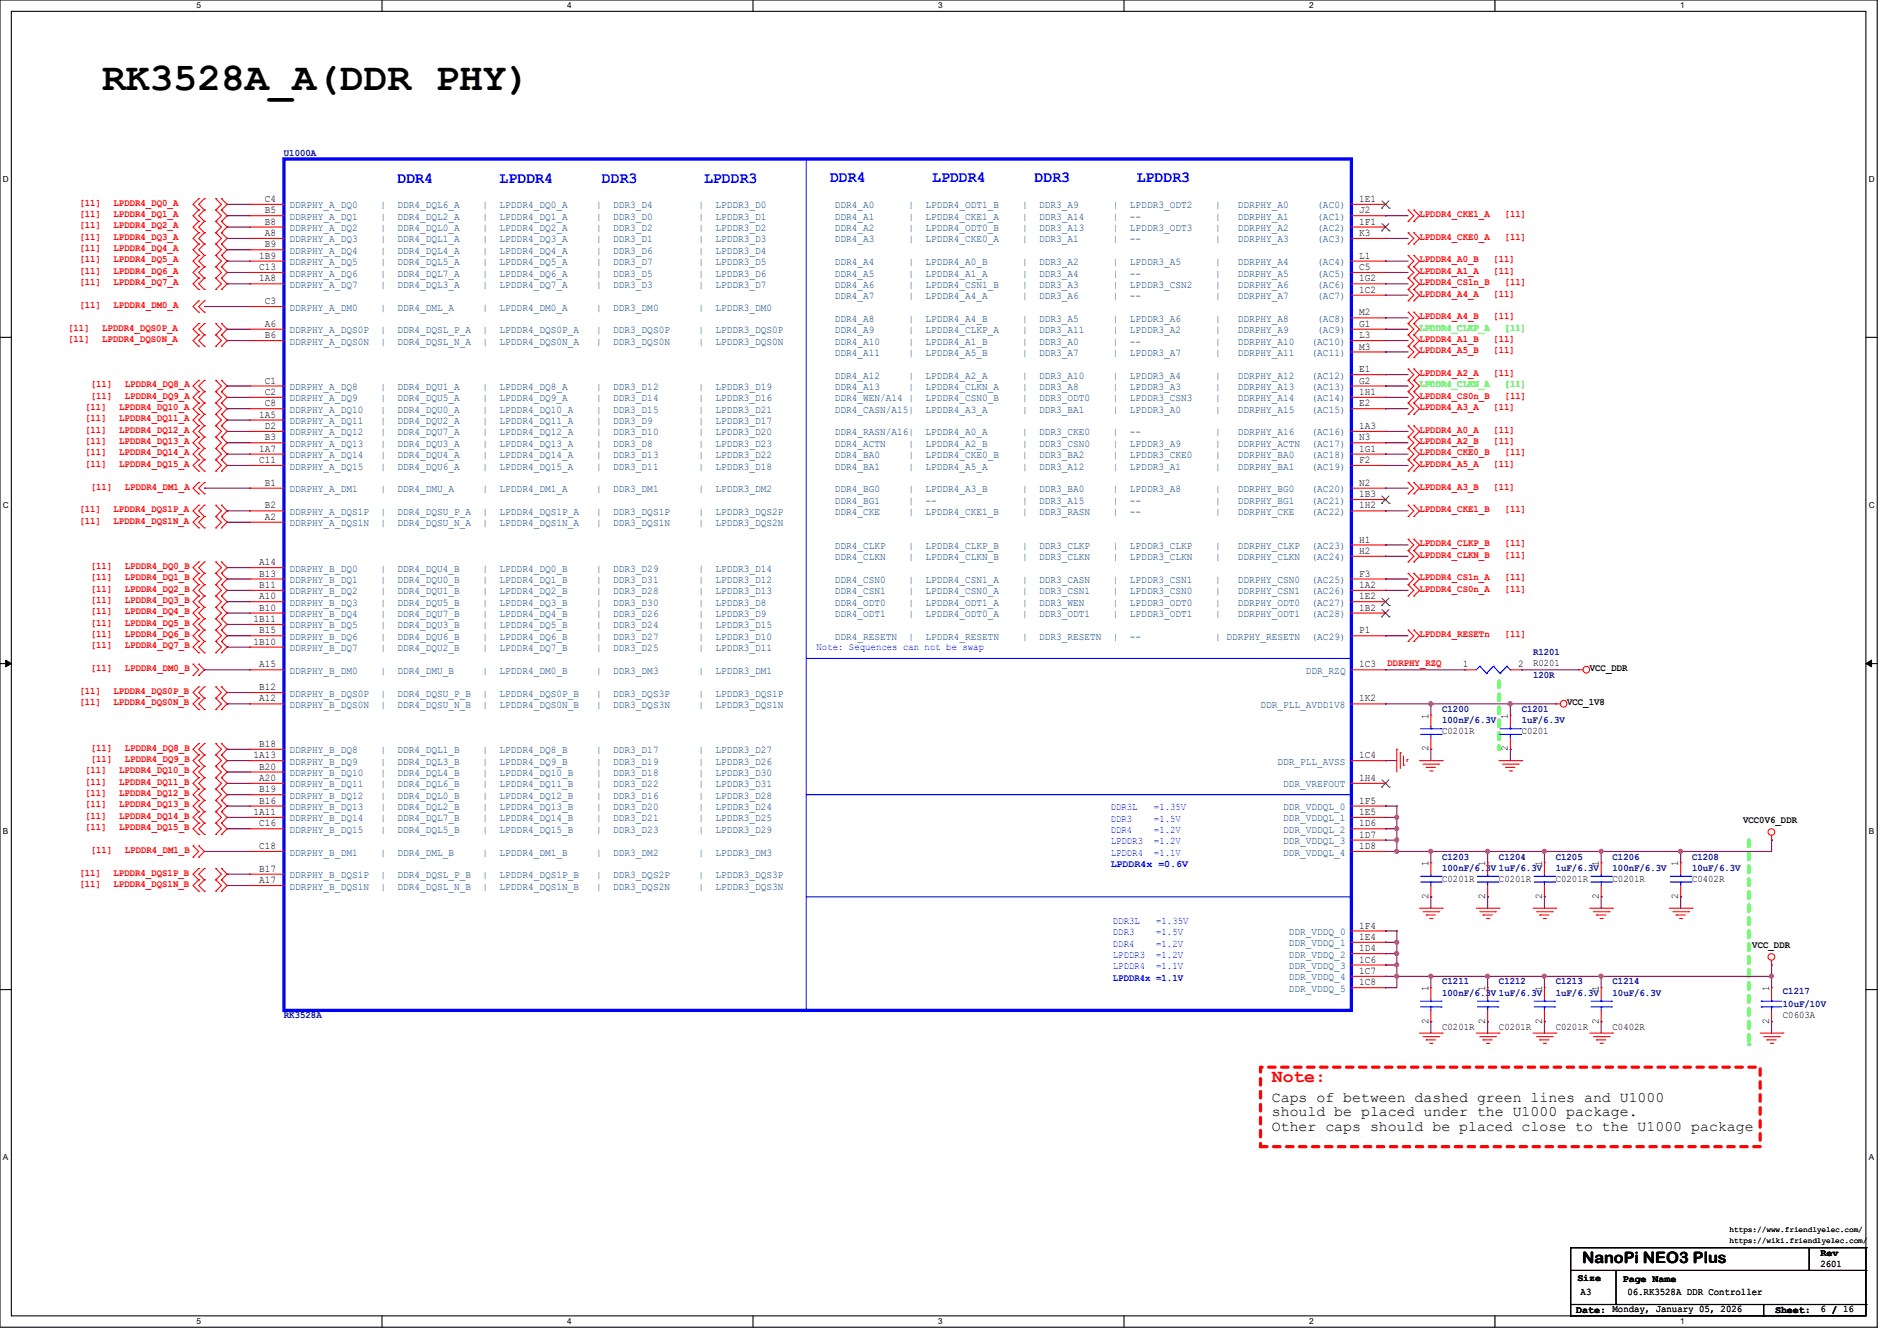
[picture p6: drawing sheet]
<svg xmlns="http://www.w3.org/2000/svg" width="297mm" height="210mm" viewBox="0 0 297 210" stroke-linecap="round" stroke-linejoin="round" font-family="sans-serif">
<defs><g id="words">
<text font-size="6.2" x="16" y="14.1">RK3528A_A(DDR PHY)</text>
<text font-size="2.8" fill="#f00" x="199.1" y="169.5">Note:</text>
<g font-size="2.5" fill="#00f">
<text x="62.2" y="28.7">DDR4</text>
<text x="78.2" y="28.7">LPDDR4</text>
<text x="94.2" y="28.7">DDR3</text>
<text x="110.2" y="28.7">LPDDR3</text>
<text x="130" y="28.5">DDR4</text>
<text x="146" y="28.5">LPDDR4</text>
<text x="162" y="28.5">DDR3</text>
<text x="178" y="28.5">LPDDR3</text>
</g>
<text font-size="2.5" x="247.7" y="197.7">NanoPi NEO3 Plus</text>
<g font-size="2.3">
<text x="199.1" y="172.5">Caps of between dashed green lines and U1000</text>
<text x="199.1" y="174.8">should be placed under the U1000 package.</text>
<text x="199.1" y="177.1">Other caps should be placed close to the U1000 package</text>
</g>
<g font-size="1.6" fill="#00007f">
<text x="44.4" y="24.4">U1000A</text>
<text x="240" y="102.6">R1201</text>
<text x="240" y="106.2">120R</text>
<text x="225.8" y="111.5">C1200</text>
<text x="225.8" y="113.3">100nF/6.3V</text>
<text x="238.2" y="111.5">C1201</text>
<text x="238.2" y="113.3">1uF/6.3V</text>
<text x="225.8" y="134.6">C1203</text>
<text x="225.8" y="136.4">100nF/6.3V 1uF/6.3V</text>
<text x="234.7" y="134.6">C1204</text>
<text x="243.6" y="134.6">C1205</text>
<text x="243.6" y="136.4">1uF/6.3V</text>
<text x="252.5" y="134.6">C1206</text>
<text x="252.5" y="136.4">100nF/6.3V</text>
<text x="264.9" y="134.6">C1208</text>
<text x="264.9" y="136.4">10uF/6.3V</text>
<text x="225.8" y="154.2">C1211</text>
<text x="225.8" y="156">100nF/6.3V 1uF/6.3V</text>
<text x="234.7" y="154.2">C1212</text>
<text x="243.6" y="154.2">C1213</text>
<text x="243.6" y="156">1uF/6.3V</text>
<text x="252.5" y="154.2">C1214</text>
<text x="252.5" y="156">10uF/6.3V</text>
<text x="279.1" y="155.6">C1217</text>
<text x="44.4" y="159.5">RK3528A</text>
<text x="279.1" y="157.7">10uF/10V</text>
</g>
<g font-size="1.6" fill="#f00">
<text x="12.4" y="32.2">[11]</text>
<text x="12.4" y="34">[11]</text>
<text x="12.4" y="35.8">[11]</text>
<text x="17.8" y="32.2">LPDDR4_DQ0_A</text>
<text x="17.8" y="34">LPDDR4_DQ1_A</text>
<text x="17.8" y="35.8">LPDDR4_DQ2_A</text>
<text x="222.2" y="34">LPDDR4_CKE1_A</text>
<text x="235.6" y="34">[11]</text>
<text x="12.4" y="37.5">[11]</text>
<text x="12.4" y="39.3">[11]</text>
<text x="12.4" y="41.1">[11]</text>
<text x="17.8" y="37.5">LPDDR4_DQ3_A</text>
<text x="17.8" y="39.3">LPDDR4_DQ4_A</text>
<text x="17.8" y="41.1">LPDDR4_DQ5_A</text>
<text x="222.2" y="37.5">LPDDR4_CKE0_A</text>
<text x="222.2" y="41.1">LPDDR4_A0_B</text>
<text x="233.8" y="41.1">[11]</text>
<text x="235.6" y="37.5">[11]</text>
<text x="12.4" y="42.9">[11]</text>
<text x="12.4" y="44.7">[11]</text>
<text x="17.8" y="42.9">LPDDR4_DQ6_A</text>
<text x="17.8" y="44.7">LPDDR4_DQ7_A</text>
<text x="222.2" y="42.9">LPDDR4_A1_A</text>
<text x="222.2" y="44.7">LPDDR4_CS1n_B</text>
<text x="222.2" y="46.4">LPDDR4_A4_A</text>
<text x="233.8" y="42.9">[11]</text>
<text x="233.8" y="46.4">[11]</text>
<text x="235.6" y="44.7">[11]</text>
<text x="10.7" y="51.8">[11]</text>
<text x="10.7" y="53.5">[11]</text>
<text x="12.4" y="48.2">[11]</text>
<text x="16" y="51.8">LPDDR4_DQS0P_A</text>
<text x="16" y="53.5">LPDDR4_DQS0N_A</text>
<text x="17.8" y="48.2">LPDDR4_DM0_A</text>
<text x="222.2" y="50">LPDDR4_A4_B</text>
<text x="222.2" y="53.5">LPDDR4_A1_B</text>
<text x="233.8" y="50">[11]</text>
<text x="233.8" y="53.5">[11]</text>
<text x="222.2" y="55.3">LPDDR4_A5_B</text>
<text x="222.2" y="58.9">LPDDR4_A2_A</text>
<text x="233.8" y="55.3">[11]</text>
<text x="233.8" y="58.9">[11]</text>
<text x="13.3" y="64.2">[11]</text>
<text x="13.3" y="66">[11]</text>
<text x="14.2" y="60.7">[11]</text>
<text x="14.2" y="62.4">[11]</text>
<text x="18.7" y="64.2">LPDDR4_DQ10_A</text>
<text x="18.7" y="66">LPDDR4_DQ11_A</text>
<text x="19.6" y="60.7">LPDDR4_DQ8_A</text>
<text x="19.6" y="62.4">LPDDR4_DQ9_A</text>
<text x="222.2" y="62.4">LPDDR4_CS0n_B</text>
<text x="222.2" y="64.2">LPDDR4_A3_A</text>
<text x="233.8" y="64.2">[11]</text>
<text x="235.6" y="62.4">[11]</text>
<text x="13.3" y="67.8">[11]</text>
<text x="13.3" y="69.6">[11]</text>
<text x="13.3" y="71.3">[11]</text>
<text x="18.7" y="67.8">LPDDR4_DQ12_A</text>
<text x="18.7" y="69.6">LPDDR4_DQ13_A</text>
<text x="18.7" y="71.3">LPDDR4_DQ14_A</text>
<text x="222.2" y="67.8">LPDDR4_A0_A</text>
<text x="222.2" y="69.6">LPDDR4_A2_B</text>
<text x="222.2" y="71.3">LPDDR4_CKE0_B</text>
<text x="233.8" y="67.8">[11]</text>
<text x="233.8" y="69.6">[11]</text>
<text x="235.6" y="71.3">[11]</text>
<text x="13.3" y="73.1">[11]</text>
<text x="14.2" y="76.7">[11]</text>
<text x="18.7" y="73.1">LPDDR4_DQ15_A</text>
<text x="19.6" y="76.7">LPDDR4_DM1_A</text>
<text x="222.2" y="73.1">LPDDR4_A5_A</text>
<text x="222.2" y="76.7">LPDDR4_A3_B</text>
<text x="233.8" y="73.1">[11]</text>
<text x="233.8" y="76.7">[11]</text>
<text x="12.4" y="80.2">[11]</text>
<text x="12.4" y="82">[11]</text>
<text x="17.8" y="80.2">LPDDR4_DQS1P_A</text>
<text x="17.8" y="82">LPDDR4_DQS1N_A</text>
<text x="222.2" y="80.2">LPDDR4_CKE1_B</text>
<text x="235.6" y="80.2">[11]</text>
<text x="14.2" y="89.1">[11]</text>
<text x="19.6" y="89.1">LPDDR4_DQ0_B</text>
<text x="222.2" y="85.6">LPDDR4_CLKP_B</text>
<text x="222.2" y="87.3">LPDDR4_CLKN_B</text>
<text x="235.6" y="85.6">[11]</text>
<text x="235.6" y="87.3">[11]</text>
<text x="14.2" y="90.9">[11]</text>
<text x="14.2" y="92.7">[11]</text>
<text x="14.2" y="94.4">[11]</text>
<text x="19.6" y="90.9">LPDDR4_DQ1_B</text>
<text x="19.6" y="92.7">LPDDR4_DQ2_B</text>
<text x="19.6" y="94.4">LPDDR4_DQ3_B</text>
<text x="222.2" y="90.9">LPDDR4_CS1n_A</text>
<text x="222.2" y="92.7">LPDDR4_CS0n_A</text>
<text x="235.6" y="90.9">[11]</text>
<text x="235.6" y="92.7">[11]</text>
<text x="14.2" y="96.2">[11]</text>
<text x="14.2" y="98">[11]</text>
<text x="14.2" y="99.8">[11]</text>
<text x="14.2" y="101.6">[11]</text>
<text x="19.6" y="96.2">LPDDR4_DQ4_B</text>
<text x="19.6" y="98">LPDDR4_DQ5_B</text>
<text x="19.6" y="99.8">LPDDR4_DQ6_B</text>
<text x="19.6" y="101.6">LPDDR4_DQ7_B</text>
<text x="222.2" y="99.8">LPDDR4_RESETn</text>
<text x="235.6" y="99.8">[11]</text>
<text x="14.2" y="105.1">[11]</text>
<text x="19.6" y="105.1">LPDDR4_DM0_B</text>
<text x="217.2" y="104.3">DDRPHY_RZQ</text>
<text x="12.4" y="108.7">[11]</text>
<text x="12.4" y="110.4">[11]</text>
<text x="17.8" y="108.7">LPDDR4_DQS0P_B</text>
<text x="17.8" y="110.4">LPDDR4_DQS0N_B</text>
<text x="14.2" y="117.6">[11]</text>
<text x="14.2" y="119.3">[11]</text>
<text x="19.6" y="117.6">LPDDR4_DQ8_B</text>
<text x="19.6" y="119.3">LPDDR4_DQ9_B</text>
<text x="13.3" y="121.1">[11]</text>
<text x="13.3" y="122.9">[11]</text>
<text x="13.3" y="124.7">[11]</text>
<text x="18.7" y="121.1">LPDDR4_DQ10_B</text>
<text x="18.7" y="122.9">LPDDR4_DQ11_B</text>
<text x="18.7" y="124.7">LPDDR4_DQ12_B</text>
<text x="13.3" y="126.4">[11]</text>
<text x="13.3" y="128.2">[11]</text>
<text x="13.3" y="130">[11]</text>
<text x="18.7" y="126.4">LPDDR4_DQ13_B</text>
<text x="18.7" y="128.2">LPDDR4_DQ14_B</text>
<text x="18.7" y="130">LPDDR4_DQ15_B</text>
<text x="12.4" y="137.1">[11]</text>
<text x="14.2" y="133.6">[11]</text>
<text x="17.8" y="137.1">LPDDR4_DQS1P_B</text>
<text x="19.6" y="133.6">LPDDR4_DM1_B</text>
<text x="12.4" y="138.9">[11]</text>
<text x="17.8" y="138.9">LPDDR4_DQS1N_B</text>
</g>
<g font-size="1.6">
<text x="41.4" y="31.6">C4</text>
<text x="41.4" y="33.4">B5</text>
<text x="41.4" y="35.2">B8</text>
<text x="212.8" y="31.6">1E1</text>
<text x="212.8" y="33.4">J2</text>
<text x="212.8" y="35.2">1F1</text>
<text x="40.6" y="40.5">1B9</text>
<text x="41.4" y="37">A8</text>
<text x="41.4" y="38.7">B9</text>
<text x="212.8" y="37">K3</text>
<text x="212.8" y="40.5">L1</text>
<text x="40.6" y="42.3">C13</text>
<text x="40.6" y="44.1">1A8</text>
<text x="41.4" y="47.6">C3</text>
<text x="212.8" y="42.3">C5</text>
<text x="212.8" y="44.1">1G2</text>
<text x="212.8" y="45.8">1C2</text>
<text x="41.4" y="51.2">A6</text>
<text x="41.4" y="53">B6</text>
<text x="212.8" y="49.4">M2</text>
<text x="212.8" y="51.2">G1</text>
<text x="212.8" y="53">L3</text>
<text x="212.8" y="54.7">M3</text>
<text x="212.8" y="58.3">E1</text>
<text x="40.6" y="65.4">1A5</text>
<text x="41.4" y="60.1">C1</text>
<text x="41.4" y="61.8">C2</text>
<text x="41.4" y="63.6">C8</text>
<text x="212.8" y="60.1">G2</text>
<text x="212.8" y="61.8">1H1</text>
<text x="212.8" y="63.6">E2</text>
<text x="40.6" y="70.7">1A7</text>
<text x="41.4" y="67.2">D2</text>
<text x="41.4" y="69">B3</text>
<text x="212.8" y="67.2">1A3</text>
<text x="212.8" y="69">N3</text>
<text x="212.8" y="70.7">1G1</text>
<text x="40.6" y="72.5">C11</text>
<text x="41.4" y="76.1">B1</text>
<text x="212.8" y="72.5">F2</text>
<text x="212.8" y="76.1">N2</text>
<text x="212.8" y="77.9">1B3</text>
<text x="41.4" y="79.6">B2</text>
<text x="41.4" y="81.4">A2</text>
<text x="212.8" y="79.6">1H2</text>
<text x="40.6" y="88.5">A14</text>
<text x="212.8" y="85">H1</text>
<text x="212.8" y="86.7">H2</text>
<text x="40.6" y="90.3">B13</text>
<text x="40.6" y="92.1">B11</text>
<text x="40.6" y="93.9">A10</text>
<text x="40.6" y="95.6">B10</text>
<text x="212.8" y="90.3">F3</text>
<text x="212.8" y="92.1">1A2</text>
<text x="212.8" y="93.9">1E2</text>
<text x="212.8" y="95.6">1B2</text>
<text x="39.7" y="97.4">1B11</text>
<text x="39.7" y="101">1B10</text>
<text x="40.6" y="99.2">B15</text>
<text x="212.8" y="99.2">P1</text>
<text x="40.6" y="104.5">A15</text>
<text x="212.8" y="104.5">1C3</text>
<text x="229" y="104.5">1</text>
<text x="237.7" y="104.5">2</text>
<text x="240" y="104.3">R0201</text>
<text x="248.9" y="105.1">VCC_DDR</text>
<text x="40.6" y="108.1">B12</text>
<text x="40.6" y="109.9">A12</text>
<text x="212.8" y="109.9">1K2</text>
<text x="223.7" y="112.6" transform="rotate(-90 223.7 112.6)">1</text>
<text x="236.1" y="112.6" transform="rotate(-90 236.1 112.6)">1</text>
<text x="245.4" y="110.4">VCC_1V8</text>
<text x="39.7" y="118.7">1A13</text>
<text x="40.6" y="117">B18</text>
<text x="212.8" y="118.7">1C4</text>
<text x="223.7" y="117.7" transform="rotate(-90 223.7 117.7)">2</text>
<text x="225.8" y="115">C0201R</text>
<text x="236.1" y="117.7" transform="rotate(-90 236.1 117.7)">2</text>
<text x="238.2" y="115">C0201</text>
<text x="40.6" y="120.5">B20</text>
<text x="40.6" y="122.3">A20</text>
<text x="40.6" y="124.1">B19</text>
<text x="40.6" y="125.9">B16</text>
<text x="212.8" y="122.3">1H4</text>
<text x="212.8" y="125.9">1F5</text>
<text x="39.7" y="127.6">1A11</text>
<text x="40.6" y="129.4">C16</text>
<text x="212.8" y="127.6">1E5</text>
<text x="212.8" y="129.4">1D6</text>
<text x="212.8" y="131.2">1D7</text>
<text x="272.9" y="128.9">VCC0V6_DDR</text>
<text x="40.6" y="133">C18</text>
<text x="40.6" y="136.5">B17</text>
<text x="212.8" y="133">1D8</text>
<text x="223.7" y="135.7" transform="rotate(-90 223.7 135.7)">1</text>
<text x="232.5" y="135.7" transform="rotate(-90 232.5 135.7)">1</text>
<text x="241.4" y="135.7" transform="rotate(-90 241.4 135.7)">1</text>
<text x="250.3" y="135.7" transform="rotate(-90 250.3 135.7)">1</text>
<text x="262.8" y="135.7" transform="rotate(-90 262.8 135.7)">1</text>
<text x="40.6" y="138.3">A17</text>
<text x="223.7" y="140.8" transform="rotate(-90 223.7 140.8)">2</text>
<text x="225.8" y="138.1">C0201R</text>
<text x="232.5" y="140.8" transform="rotate(-90 232.5 140.8)">2</text>
<text x="234.7" y="138.1">C0201R</text>
<text x="241.4" y="140.8" transform="rotate(-90 241.4 140.8)">2</text>
<text x="243.6" y="138.1">C0201R</text>
<text x="250.3" y="140.8" transform="rotate(-90 250.3 140.8)">2</text>
<text x="252.5" y="138.1">C0201R</text>
<text x="262.8" y="140.8" transform="rotate(-90 262.8 140.8)">2</text>
<text x="264.9" y="138.1">C0402R</text>
<text x="212.8" y="145.4">1F4</text>
<text x="212.8" y="147.2">1E4</text>
<text x="212.8" y="149">1D4</text>
<text x="274.4" y="148.5">VCC_DDR</text>
<text x="212.8" y="150.8">1C6</text>
<text x="212.8" y="152.5">1C7</text>
<text x="212.8" y="154.3">1C8</text>
<text x="223.7" y="155.2" transform="rotate(-90 223.7 155.2)">1</text>
<text x="232.5" y="155.2" transform="rotate(-90 232.5 155.2)">1</text>
<text x="241.4" y="155.2" transform="rotate(-90 241.4 155.2)">1</text>
<text x="250.3" y="155.2" transform="rotate(-90 250.3 155.2)">1</text>
<text x="277" y="155.2" transform="rotate(-90 277 155.2)">1</text>
<text x="223.7" y="160.4" transform="rotate(-90 223.7 160.4)">2</text>
<text x="225.8" y="161.2">C0201R</text>
<text x="232.5" y="160.4" transform="rotate(-90 232.5 160.4)">2</text>
<text x="234.7" y="161.2">C0201R</text>
<text x="241.4" y="160.4" transform="rotate(-90 241.4 160.4)">2</text>
<text x="243.6" y="161.2">C0201R</text>
<text x="250.3" y="160.4" transform="rotate(-90 250.3 160.4)">2</text>
<text x="252.5" y="161.2">C0402R</text>
<text x="277" y="160.4" transform="rotate(-90 277 160.4)">2</text>
<text x="279.1" y="159.5">C0603A</text>
<text x="285" y="196.7">Rev</text>
<text x="247" y="200.6">Size</text>
<text x="247.5" y="202.9">A3</text>
<text x="254.1" y="200.7">Page Name</text>
<text x="254.8" y="202.9">06.RK3528A DDR Controller</text>
<text x="285" y="198.4">2601</text>
<text x="246.8" y="205.6">Date: Monday, January 05, 2026</text>
<text x="277.9" y="205.6">Sheet:</text>
<text x="285" y="205.5">6 / 16</text>
</g>
<g font-size="1.6" fill="#003f7f">
<text x="45.3" y="32.6">DDRPHY_A_DQ0</text>
<text x="45.3" y="34.4">DDRPHY_A_DQ1</text>
<text x="59.6" y="32.6">|</text>
<text x="59.6" y="34.4">|</text>
<text x="62.2" y="32.6">DDR4_DQL6_A</text>
<text x="62.2" y="34.4">DDR4_DQL2_A</text>
<text x="75.6" y="32.6">|</text>
<text x="75.6" y="34.4">|</text>
<text x="78.2" y="32.6">LPDDR4_DQ0_A</text>
<text x="78.2" y="34.4">LPDDR4_DQ1_A</text>
<text x="93.4" y="32.6">|</text>
<text x="93.4" y="34.4">|</text>
<text x="96" y="32.6">DDR3_D4</text>
<text x="96" y="34.4">DDR3_D0</text>
<text x="109.4" y="32.6">|</text>
<text x="109.4" y="34.4">|</text>
<text x="112" y="32.6">LPDDR3_D0</text>
<text x="112" y="34.4">LPDDR3_D1</text>
<text x="130.7" y="32.6">DDR4_A0</text>
<text x="130.7" y="34.4">DDR4_A1</text>
<text x="142.2" y="32.6">|</text>
<text x="142.2" y="34.4">|</text>
<text x="144.9" y="32.6">LPDDR4_ODT1_B</text>
<text x="144.9" y="34.4">LPDDR4_CKE1_A</text>
<text x="160" y="32.6">|</text>
<text x="160" y="34.4">|</text>
<text x="162.7" y="32.6">DDR3_A9</text>
<text x="162.7" y="34.4">DDR3_A14</text>
<text x="174.2" y="32.6">|</text>
<text x="174.2" y="34.4">|</text>
<text x="176.9" y="32.6">LPDDR3_ODT2</text>
<text x="176.9" y="34.4">--</text>
<text x="190.3" y="32.6">|</text>
<text x="190.3" y="34.4">|</text>
<text x="193.8" y="32.6">DDRPHY_A0</text>
<text x="193.8" y="34.4">DDRPHY_A1</text>
<text x="206.3" y="32.6">(AC0)</text>
<text x="206.3" y="34.4">(AC1)</text>
<text x="45.3" y="36.2">DDRPHY_A_DQ2</text>
<text x="45.3" y="38">DDRPHY_A_DQ3</text>
<text x="45.3" y="39.8">DDRPHY_A_DQ4</text>
<text x="45.3" y="41.5">DDRPHY_A_DQ5</text>
<text x="59.6" y="36.2">|</text>
<text x="59.6" y="38">|</text>
<text x="59.6" y="39.8">|</text>
<text x="59.6" y="41.5">|</text>
<text x="62.2" y="36.2">DDR4_DQL0_A</text>
<text x="62.2" y="38">DDR4_DQL1_A</text>
<text x="62.2" y="39.8">DDR4_DQL4_A</text>
<text x="62.2" y="41.5">DDR4_DQL5_A</text>
<text x="75.6" y="36.2">|</text>
<text x="75.6" y="38">|</text>
<text x="75.6" y="39.8">|</text>
<text x="75.6" y="41.5">|</text>
<text x="78.2" y="36.2">LPDDR4_DQ2_A</text>
<text x="78.2" y="38">LPDDR4_DQ3_A</text>
<text x="78.2" y="39.8">LPDDR4_DQ4_A</text>
<text x="78.2" y="41.5">LPDDR4_DQ5_A</text>
<text x="93.4" y="36.2">|</text>
<text x="93.4" y="38">|</text>
<text x="93.4" y="39.8">|</text>
<text x="93.4" y="41.5">|</text>
<text x="96" y="36.2">DDR3_D2</text>
<text x="96" y="38">DDR3_D1</text>
<text x="96" y="39.8">DDR3_D6</text>
<text x="96" y="41.5">DDR3_D7</text>
<text x="109.4" y="36.2">|</text>
<text x="109.4" y="38">|</text>
<text x="109.4" y="39.8">|</text>
<text x="109.4" y="41.5">|</text>
<text x="112" y="36.2">LPDDR3_D2</text>
<text x="112" y="38">LPDDR3_D3</text>
<text x="112" y="39.8">LPDDR3_D4</text>
<text x="112" y="41.5">LPDDR3_D5</text>
<text x="130.7" y="36.2">DDR4_A2</text>
<text x="130.7" y="38">DDR4_A3</text>
<text x="130.7" y="41.5">DDR4_A4</text>
<text x="142.2" y="36.2">|</text>
<text x="142.2" y="38">|</text>
<text x="142.2" y="41.5">|</text>
<text x="144.9" y="36.2">LPDDR4_ODT0_B</text>
<text x="144.9" y="38">LPDDR4_CKE0_A</text>
<text x="144.9" y="41.5">LPDDR4_A0_B</text>
<text x="160" y="36.2">|</text>
<text x="160" y="38">|</text>
<text x="160" y="41.5">|</text>
<text x="162.7" y="36.2">DDR3_A13</text>
<text x="162.7" y="38">DDR3_A1</text>
<text x="162.7" y="41.5">DDR3_A2</text>
<text x="174.2" y="36.2">|</text>
<text x="174.2" y="38">|</text>
<text x="174.2" y="41.5">|</text>
<text x="176.9" y="36.2">LPDDR3_ODT3</text>
<text x="176.9" y="38">--</text>
<text x="176.9" y="41.5">LPDDR3_A5</text>
<text x="190.3" y="36.2">|</text>
<text x="190.3" y="38">|</text>
<text x="190.3" y="41.5">|</text>
<text x="193.8" y="36.2">DDRPHY_A2</text>
<text x="193.8" y="38">DDRPHY_A3</text>
<text x="193.8" y="41.5">DDRPHY_A4</text>
<text x="206.3" y="36.2">(AC2)</text>
<text x="206.3" y="38">(AC3)</text>
<text x="206.3" y="41.5">(AC4)</text>
<text x="45.3" y="43.3">DDRPHY_A_DQ6</text>
<text x="45.3" y="45.1">DDRPHY_A_DQ7</text>
<text x="59.6" y="43.3">|</text>
<text x="59.6" y="45.1">|</text>
<text x="62.2" y="43.3">DDR4_DQL7_A</text>
<text x="62.2" y="45.1">DDR4_DQL3_A</text>
<text x="75.6" y="43.3">|</text>
<text x="75.6" y="45.1">|</text>
<text x="78.2" y="43.3">LPDDR4_DQ6_A</text>
<text x="78.2" y="45.1">LPDDR4_DQ7_A</text>
<text x="93.4" y="43.3">|</text>
<text x="93.4" y="45.1">|</text>
<text x="96" y="43.3">DDR3_D5</text>
<text x="96" y="45.1">DDR3_D3</text>
<text x="109.4" y="43.3">|</text>
<text x="109.4" y="45.1">|</text>
<text x="112" y="43.3">LPDDR3_D6</text>
<text x="112" y="45.1">LPDDR3_D7</text>
<text x="130.7" y="43.3">DDR4_A5</text>
<text x="130.7" y="45.1">DDR4_A6</text>
<text x="130.7" y="46.9">DDR4_A7</text>
<text x="142.2" y="43.3">|</text>
<text x="142.2" y="45.1">|</text>
<text x="142.2" y="46.9">|</text>
<text x="144.9" y="43.3">LPDDR4_A1_A</text>
<text x="144.9" y="45.1">LPDDR4_CSN1_B</text>
<text x="144.9" y="46.9">LPDDR4_A4_A</text>
<text x="160" y="43.3">|</text>
<text x="160" y="45.1">|</text>
<text x="160" y="46.9">|</text>
<text x="162.7" y="43.3">DDR3_A4</text>
<text x="162.7" y="45.1">DDR3_A3</text>
<text x="162.7" y="46.9">DDR3_A6</text>
<text x="174.2" y="43.3">|</text>
<text x="174.2" y="45.1">|</text>
<text x="174.2" y="46.9">|</text>
<text x="176.9" y="43.3">--</text>
<text x="176.9" y="45.1">LPDDR3_CSN2</text>
<text x="176.9" y="46.9">--</text>
<text x="190.3" y="43.3">|</text>
<text x="190.3" y="45.1">|</text>
<text x="190.3" y="46.9">|</text>
<text x="193.8" y="43.3">DDRPHY_A5</text>
<text x="193.8" y="45.1">DDRPHY_A6</text>
<text x="193.8" y="46.9">DDRPHY_A7</text>
<text x="206.3" y="43.3">(AC5)</text>
<text x="206.3" y="45.1">(AC6)</text>
<text x="206.3" y="46.9">(AC7)</text>
<text x="45.3" y="48.6">DDRPHY_A_DM0</text>
<text x="45.3" y="52.2">DDRPHY_A_DQS0P</text>
<text x="45.3" y="54">DDRPHY_A_DQS0N</text>
<text x="59.6" y="48.6">|</text>
<text x="59.6" y="52.2">|</text>
<text x="59.6" y="54">|</text>
<text x="62.2" y="48.6">DDR4_DML_A</text>
<text x="62.2" y="52.2">DDR4_DQSL_P_A</text>
<text x="62.2" y="54">DDR4_DQSL_N_A</text>
<text x="75.6" y="48.6">|</text>
<text x="75.6" y="52.2">|</text>
<text x="75.6" y="54">|</text>
<text x="78.2" y="48.6">LPDDR4_DM0_A</text>
<text x="78.2" y="52.2">LPDDR4_DQS0P_A</text>
<text x="78.2" y="54">LPDDR4_DQS0N_A</text>
<text x="93.4" y="48.6">|</text>
<text x="93.4" y="52.2">|</text>
<text x="93.4" y="54">|</text>
<text x="96" y="48.6">DDR3_DM0</text>
<text x="96" y="52.2">DDR3_DQS0P</text>
<text x="96" y="54">DDR3_DQS0N</text>
<text x="109.4" y="48.6">|</text>
<text x="109.4" y="52.2">|</text>
<text x="109.4" y="54">|</text>
<text x="112" y="48.6">LPDDR3_DM0</text>
<text x="112" y="52.2">LPDDR3_DQS0P</text>
<text x="112" y="54">LPDDR3_DQS0N</text>
<text x="130.7" y="50.4">DDR4_A8</text>
<text x="130.7" y="52.2">DDR4_A9</text>
<text x="130.7" y="54">DDR4_A10</text>
<text x="142.2" y="50.4">|</text>
<text x="142.2" y="52.2">|</text>
<text x="142.2" y="54">|</text>
<text x="144.9" y="50.4">LPDDR4_A4_B</text>
<text x="144.9" y="52.2">LPDDR4_CLKP_A</text>
<text x="144.9" y="54">LPDDR4_A1_B</text>
<text x="160" y="50.4">|</text>
<text x="160" y="52.2">|</text>
<text x="160" y="54">|</text>
<text x="162.7" y="50.4">DDR3_A5</text>
<text x="162.7" y="52.2">DDR3_A11</text>
<text x="162.7" y="54">DDR3_A0</text>
<text x="174.2" y="50.4">|</text>
<text x="174.2" y="52.2">|</text>
<text x="174.2" y="54">|</text>
<text x="176.9" y="50.4">LPDDR3_A6</text>
<text x="176.9" y="52.2">LPDDR3_A2</text>
<text x="176.9" y="54">--</text>
<text x="190.3" y="50.4">|</text>
<text x="190.3" y="52.2">|</text>
<text x="190.3" y="54">|</text>
<text x="193.8" y="50.4">DDRPHY_A8</text>
<text x="193.8" y="52.2">DDRPHY_A9</text>
<text x="193.8" y="54">DDRPHY_A10</text>
<text x="205.4" y="54">(AC10)</text>
<text x="206.3" y="50.4">(AC8)</text>
<text x="206.3" y="52.2">(AC9)</text>
<text x="130.7" y="55.8">DDR4_A11</text>
<text x="130.7" y="59.3">DDR4_A12</text>
<text x="142.2" y="55.8">|</text>
<text x="142.2" y="59.3">|</text>
<text x="144.9" y="55.8">LPDDR4_A5_B</text>
<text x="144.9" y="59.3">LPDDR4_A2_A</text>
<text x="160" y="55.8">|</text>
<text x="160" y="59.3">|</text>
<text x="162.7" y="55.8">DDR3_A7</text>
<text x="162.7" y="59.3">DDR3_A10</text>
<text x="174.2" y="55.8">|</text>
<text x="174.2" y="59.3">|</text>
<text x="176.9" y="55.8">LPDDR3_A7</text>
<text x="176.9" y="59.3">LPDDR3_A4</text>
<text x="190.3" y="55.8">|</text>
<text x="190.3" y="59.3">|</text>
<text x="193.8" y="55.8">DDRPHY_A11</text>
<text x="193.8" y="59.3">DDRPHY_A12</text>
<text x="205.4" y="55.8">(AC11)</text>
<text x="205.4" y="59.3">(AC12)</text>
<text x="45.3" y="61.1">DDRPHY_A_DQ8</text>
<text x="45.3" y="62.9">DDRPHY_A_DQ9</text>
<text x="45.3" y="64.6">DDRPHY_A_DQ10</text>
<text x="59.6" y="61.1">|</text>
<text x="59.6" y="62.9">|</text>
<text x="59.6" y="64.6">|</text>
<text x="62.2" y="61.1">DDR4_DQU1_A</text>
<text x="62.2" y="62.9">DDR4_DQU5_A</text>
<text x="62.2" y="64.6">DDR4_DQU0_A</text>
<text x="75.6" y="61.1">|</text>
<text x="75.6" y="62.9">|</text>
<text x="75.6" y="64.6">|</text>
<text x="78.2" y="61.1">LPDDR4_DQ8_A</text>
<text x="78.2" y="62.9">LPDDR4_DQ9_A</text>
<text x="78.2" y="64.6">LPDDR4_DQ10_A</text>
<text x="93.4" y="61.1">|</text>
<text x="93.4" y="62.9">|</text>
<text x="93.4" y="64.6">|</text>
<text x="96" y="61.1">DDR3_D12</text>
<text x="96" y="62.9">DDR3_D14</text>
<text x="96" y="64.6">DDR3_D15</text>
<text x="109.4" y="61.1">|</text>
<text x="109.4" y="62.9">|</text>
<text x="109.4" y="64.6">|</text>
<text x="112" y="61.1">LPDDR3_D19</text>
<text x="112" y="62.9">LPDDR3_D16</text>
<text x="112" y="64.6">LPDDR3_D21</text>
<text x="130.7" y="61.1">DDR4_A13</text>
<text x="130.7" y="62.9">DDR4_WEN/A14 |</text>
<text x="130.7" y="64.6">DDR4_CASN/A15|</text>
<text x="142.2" y="61.1">|</text>
<text x="144.9" y="61.1">LPDDR4_CLKN_A</text>
<text x="144.9" y="62.9">LPDDR4_CSN0_B</text>
<text x="144.9" y="64.6">LPDDR4_A3_A</text>
<text x="160" y="61.1">|</text>
<text x="160" y="62.9">|</text>
<text x="160" y="64.6">|</text>
<text x="162.7" y="61.1">DDR3_A8</text>
<text x="162.7" y="62.9">DDR3_ODT0</text>
<text x="162.7" y="64.6">DDR3_BA1</text>
<text x="174.2" y="61.1">|</text>
<text x="174.2" y="62.9">|</text>
<text x="174.2" y="64.6">|</text>
<text x="176.9" y="61.1">LPDDR3_A3</text>
<text x="176.9" y="62.9">LPDDR3_CSN3</text>
<text x="176.9" y="64.6">LPDDR3_A0</text>
<text x="190.3" y="61.1">|</text>
<text x="190.3" y="62.9">|</text>
<text x="190.3" y="64.6">|</text>
<text x="193.8" y="61.1">DDRPHY_A13</text>
<text x="193.8" y="62.9">DDRPHY_A14</text>
<text x="193.8" y="64.6">DDRPHY_A15</text>
<text x="205.4" y="61.1">(AC13)</text>
<text x="205.4" y="62.9">(AC14)</text>
<text x="205.4" y="64.6">(AC15)</text>
<text x="45.3" y="66.4">DDRPHY_A_DQ11</text>
<text x="45.3" y="68.2">DDRPHY_A_DQ12</text>
<text x="45.3" y="70">DDRPHY_A_DQ13</text>
<text x="45.3" y="71.8">DDRPHY_A_DQ14</text>
<text x="59.6" y="66.4">|</text>
<text x="59.6" y="68.2">|</text>
<text x="59.6" y="70">|</text>
<text x="59.6" y="71.8">|</text>
<text x="62.2" y="66.4">DDR4_DQU2_A</text>
<text x="62.2" y="68.2">DDR4_DQU7_A</text>
<text x="62.2" y="70">DDR4_DQU3_A</text>
<text x="62.2" y="71.8">DDR4_DQU4_A</text>
<text x="75.6" y="66.4">|</text>
<text x="75.6" y="68.2">|</text>
<text x="75.6" y="70">|</text>
<text x="75.6" y="71.8">|</text>
<text x="78.2" y="66.4">LPDDR4_DQ11_A</text>
<text x="78.2" y="68.2">LPDDR4_DQ12_A</text>
<text x="78.2" y="70">LPDDR4_DQ13_A</text>
<text x="78.2" y="71.8">LPDDR4_DQ14_A</text>
<text x="93.4" y="66.4">|</text>
<text x="93.4" y="68.2">|</text>
<text x="93.4" y="70">|</text>
<text x="93.4" y="71.8">|</text>
<text x="96" y="66.4">DDR3_D9</text>
<text x="96" y="68.2">DDR3_D10</text>
<text x="96" y="70">DDR3_D8</text>
<text x="96" y="71.8">DDR3_D13</text>
<text x="109.4" y="66.4">|</text>
<text x="109.4" y="68.2">|</text>
<text x="109.4" y="70">|</text>
<text x="109.4" y="71.8">|</text>
<text x="112" y="66.4">LPDDR3_D17</text>
<text x="112" y="68.2">LPDDR3_D20</text>
<text x="112" y="70">LPDDR3_D23</text>
<text x="112" y="71.8">LPDDR3_D22</text>
<text x="130.7" y="68.2">DDR4_RASN/A16|</text>
<text x="130.7" y="70">DDR4_ACTN</text>
<text x="130.7" y="71.8">DDR4_BA0</text>
<text x="142.2" y="70">|</text>
<text x="142.2" y="71.8">|</text>
<text x="144.9" y="68.2">LPDDR4_A0_A</text>
<text x="144.9" y="70">LPDDR4_A2_B</text>
<text x="144.9" y="71.8">LPDDR4_CKE0_B</text>
<text x="160" y="68.2">|</text>
<text x="160" y="70">|</text>
<text x="160" y="71.8">|</text>
<text x="162.7" y="68.2">DDR3_CKE0</text>
<text x="162.7" y="70">DDR3_CSN0</text>
<text x="162.7" y="71.8">DDR3_BA2</text>
<text x="174.2" y="68.2">|</text>
<text x="174.2" y="70">|</text>
<text x="174.2" y="71.8">|</text>
<text x="176.9" y="68.2">--</text>
<text x="176.9" y="70">LPDDR3_A9</text>
<text x="176.9" y="71.8">LPDDR3_CKE0</text>
<text x="190.3" y="68.2">|</text>
<text x="190.3" y="70">|</text>
<text x="190.3" y="71.8">|</text>
<text x="193.8" y="68.2">DDRPHY_A16</text>
<text x="193.8" y="70">DDRPHY_ACTN</text>
<text x="193.8" y="71.8">DDRPHY_BA0</text>
<text x="205.4" y="68.2">(AC16)</text>
<text x="205.4" y="70">(AC17)</text>
<text x="205.4" y="71.8">(AC18)</text>
<text x="45.3" y="73.5">DDRPHY_A_DQ15</text>
<text x="45.3" y="77.1">DDRPHY_A_DM1</text>
<text x="59.6" y="73.5">|</text>
<text x="59.6" y="77.1">|</text>
<text x="62.2" y="73.5">DDR4_DQU6_A</text>
<text x="62.2" y="77.1">DDR4_DMU_A</text>
<text x="75.6" y="73.5">|</text>
<text x="75.6" y="77.1">|</text>
<text x="78.2" y="73.5">LPDDR4_DQ15_A</text>
<text x="78.2" y="77.1">LPDDR4_DM1_A</text>
<text x="93.4" y="73.5">|</text>
<text x="93.4" y="77.1">|</text>
<text x="96" y="73.5">DDR3_D11</text>
<text x="96" y="77.1">DDR3_DM1</text>
<text x="109.4" y="73.5">|</text>
<text x="109.4" y="77.1">|</text>
<text x="112" y="73.5">LPDDR3_D18</text>
<text x="112" y="77.1">LPDDR3_DM2</text>
<text x="130.7" y="73.5">DDR4_BA1</text>
<text x="130.7" y="77.1">DDR4_BG0</text>
<text x="142.2" y="73.5">|</text>
<text x="142.2" y="77.1">|</text>
<text x="144.9" y="73.5">LPDDR4_A5_A</text>
<text x="144.9" y="77.1">LPDDR4_A3_B</text>
<text x="160" y="73.5">|</text>
<text x="160" y="77.1">|</text>
<text x="162.7" y="73.5">DDR3_A12</text>
<text x="162.7" y="77.1">DDR3_BA0</text>
<text x="174.2" y="73.5">|</text>
<text x="174.2" y="77.1">|</text>
<text x="176.9" y="73.5">LPDDR3_A1</text>
<text x="176.9" y="77.1">LPDDR3_A8</text>
<text x="190.3" y="73.5">|</text>
<text x="190.3" y="77.1">|</text>
<text x="193.8" y="73.5">DDRPHY_BA1</text>
<text x="193.8" y="77.1">DDRPHY_BG0</text>
<text x="205.4" y="73.5">(AC19)</text>
<text x="205.4" y="77.1">(AC20)</text>
<text x="45.3" y="80.6">DDRPHY_A_DQS1P</text>
<text x="45.3" y="82.4">DDRPHY_A_DQS1N</text>
<text x="59.6" y="80.6">|</text>
<text x="59.6" y="82.4">|</text>
<text x="62.2" y="80.6">DDR4_DQSU_P_A</text>
<text x="62.2" y="82.4">DDR4_DQSU_N_A</text>
<text x="75.6" y="80.6">|</text>
<text x="75.6" y="82.4">|</text>
<text x="78.2" y="80.6">LPDDR4_DQS1P_A</text>
<text x="78.2" y="82.4">LPDDR4_DQS1N_A</text>
<text x="93.4" y="80.6">|</text>
<text x="93.4" y="82.4">|</text>
<text x="96" y="80.6">DDR3_DQS1P</text>
<text x="96" y="82.4">DDR3_DQS1N</text>
<text x="109.4" y="80.6">|</text>
<text x="109.4" y="82.4">|</text>
<text x="112" y="80.6">LPDDR3_DQS2P</text>
<text x="112" y="82.4">LPDDR3_DQS2N</text>
<text x="130.7" y="78.9">DDR4_BG1</text>
<text x="130.7" y="80.6">DDR4_CKE</text>
<text x="142.2" y="78.9">|</text>
<text x="142.2" y="80.6">|</text>
<text x="144.9" y="78.9">--</text>
<text x="144.9" y="80.6">LPDDR4_CKE1_B</text>
<text x="160" y="78.9">|</text>
<text x="160" y="80.6">|</text>
<text x="162.7" y="78.9">DDR3_A15</text>
<text x="162.7" y="80.6">DDR3_RASN</text>
<text x="174.2" y="78.9">|</text>
<text x="174.2" y="80.6">|</text>
<text x="176.9" y="78.9">--</text>
<text x="176.9" y="80.6">--</text>
<text x="190.3" y="78.9">|</text>
<text x="190.3" y="80.6">|</text>
<text x="193.8" y="78.9">DDRPHY_BG1</text>
<text x="193.8" y="80.6">DDRPHY_CKE</text>
<text x="205.4" y="78.9">(AC21)</text>
<text x="205.4" y="80.6">(AC22)</text>
<text x="45.3" y="89.5">DDRPHY_B_DQ0</text>
<text x="59.6" y="89.5">|</text>
<text x="62.2" y="89.5">DDR4_DQU4_B</text>
<text x="75.6" y="89.5">|</text>
<text x="78.2" y="89.5">LPDDR4_DQ0_B</text>
<text x="93.4" y="89.5">|</text>
<text x="96" y="89.5">DDR3_D29</text>
<text x="109.4" y="89.5">|</text>
<text x="112" y="89.5">LPDDR3_D14</text>
<text x="130.7" y="86">DDR4_CLKP</text>
<text x="130.7" y="87.8">DDR4_CLKN</text>
<text x="142.2" y="86">|</text>
<text x="142.2" y="87.8">|</text>
<text x="144.9" y="86">LPDDR4_CLKP_B</text>
<text x="144.9" y="87.8">LPDDR4_CLKN_B</text>
<text x="160" y="86">|</text>
<text x="160" y="87.8">|</text>
<text x="162.7" y="86">DDR3_CLKP</text>
<text x="162.7" y="87.8">DDR3_CLKN</text>
<text x="174.2" y="86">|</text>
<text x="174.2" y="87.8">|</text>
<text x="176.9" y="86">LPDDR3_CLKP</text>
<text x="176.9" y="87.8">LPDDR3_CLKN</text>
<text x="190.3" y="86">|</text>
<text x="190.3" y="87.8">|</text>
<text x="193.8" y="86">DDRPHY_CLKP</text>
<text x="193.8" y="87.8">DDRPHY_CLKN</text>
<text x="205.4" y="86">(AC23)</text>
<text x="205.4" y="87.8">(AC24)</text>
<text x="45.3" y="91.3">DDRPHY_B_DQ1</text>
<text x="45.3" y="93.1">DDRPHY_B_DQ2</text>
<text x="45.3" y="94.9">DDRPHY_B_DQ3</text>
<text x="59.6" y="91.3">|</text>
<text x="59.6" y="93.1">|</text>
<text x="59.6" y="94.9">|</text>
<text x="62.2" y="91.3">DDR4_DQU0_B</text>
<text x="62.2" y="93.1">DDR4_DQU1_B</text>
<text x="62.2" y="94.9">DDR4_DQU5_B</text>
<text x="75.6" y="91.3">|</text>
<text x="75.6" y="93.1">|</text>
<text x="75.6" y="94.9">|</text>
<text x="78.2" y="91.3">LPDDR4_DQ1_B</text>
<text x="78.2" y="93.1">LPDDR4_DQ2_B</text>
<text x="78.2" y="94.9">LPDDR4_DQ3_B</text>
<text x="93.4" y="91.3">|</text>
<text x="93.4" y="93.1">|</text>
<text x="93.4" y="94.9">|</text>
<text x="96" y="91.3">DDR3_D31</text>
<text x="96" y="93.1">DDR3_D28</text>
<text x="96" y="94.9">DDR3_D30</text>
<text x="109.4" y="91.3">|</text>
<text x="109.4" y="93.1">|</text>
<text x="109.4" y="94.9">|</text>
<text x="112" y="91.3">LPDDR3_D12</text>
<text x="112" y="93.1">LPDDR3_D13</text>
<text x="112" y="94.9">LPDDR3_D8</text>
<text x="130.7" y="91.3">DDR4_CSN0</text>
<text x="130.7" y="93.1">DDR4_CSN1</text>
<text x="130.7" y="94.9">DDR4_ODT0</text>
<text x="142.2" y="91.3">|</text>
<text x="142.2" y="93.1">|</text>
<text x="142.2" y="94.9">|</text>
<text x="144.9" y="91.3">LPDDR4_CSN1_A</text>
<text x="144.9" y="93.1">LPDDR4_CSN0_A</text>
<text x="144.9" y="94.9">LPDDR4_ODT1_A</text>
<text x="160" y="91.3">|</text>
<text x="160" y="93.1">|</text>
<text x="160" y="94.9">|</text>
<text x="162.7" y="91.3">DDR3_CASN</text>
<text x="162.7" y="93.1">DDR3_CSN1</text>
<text x="162.7" y="94.9">DDR3_WEN</text>
<text x="174.2" y="91.3">|</text>
<text x="174.2" y="93.1">|</text>
<text x="174.2" y="94.9">|</text>
<text x="176.9" y="91.3">LPDDR3_CSN1</text>
<text x="176.9" y="93.1">LPDDR3_CSN0</text>
<text x="176.9" y="94.9">LPDDR3_ODT0</text>
<text x="190.3" y="91.3">|</text>
<text x="190.3" y="93.1">|</text>
<text x="190.3" y="94.9">|</text>
<text x="193.8" y="91.3">DDRPHY_CSN0</text>
<text x="193.8" y="93.1">DDRPHY_CSN1</text>
<text x="193.8" y="94.9">DDRPHY_ODT0</text>
<text x="205.4" y="91.3">(AC25)</text>
<text x="205.4" y="93.1">(AC26)</text>
<text x="205.4" y="94.9">(AC27)</text>
<text x="45.3" y="96.6">DDRPHY_B_DQ4</text>
<text x="45.3" y="98.4">DDRPHY_B_DQ5</text>
<text x="45.3" y="100.2">DDRPHY_B_DQ6</text>
<text x="45.3" y="102">DDRPHY_B_DQ7</text>
<text x="59.6" y="96.6">|</text>
<text x="59.6" y="98.4">|</text>
<text x="59.6" y="100.2">|</text>
<text x="59.6" y="102">|</text>
<text x="62.2" y="96.6">DDR4_DQU7_B</text>
<text x="62.2" y="98.4">DDR4_DQU3_B</text>
<text x="62.2" y="100.2">DDR4_DQU6_B</text>
<text x="62.2" y="102">DDR4_DQU2_B</text>
<text x="75.6" y="96.6">|</text>
<text x="75.6" y="98.4">|</text>
<text x="75.6" y="100.2">|</text>
<text x="75.6" y="102">|</text>
<text x="78.2" y="96.6">LPDDR4_DQ4_B</text>
<text x="78.2" y="98.4">LPDDR4_DQ5_B</text>
<text x="78.2" y="100.2">LPDDR4_DQ6_B</text>
<text x="78.2" y="102">LPDDR4_DQ7_B</text>
<text x="93.4" y="96.6">|</text>
<text x="93.4" y="98.4">|</text>
<text x="93.4" y="100.2">|</text>
<text x="93.4" y="102">|</text>
<text x="96" y="96.6">DDR3_D26</text>
<text x="96" y="98.4">DDR3_D24</text>
<text x="96" y="100.2">DDR3_D27</text>
<text x="96" y="102">DDR3_D25</text>
<text x="109.4" y="96.6">|</text>
<text x="109.4" y="98.4">|</text>
<text x="109.4" y="100.2">|</text>
<text x="109.4" y="102">|</text>
<text x="112" y="96.6">LPDDR3_D9</text>
<text x="112" y="98.4">LPDDR3_D15</text>
<text x="112" y="100.2">LPDDR3_D10</text>
<text x="112" y="102">LPDDR3_D11</text>
<text x="130.7" y="96.6">DDR4_ODT1</text>
<text x="130.7" y="100.2">DDR4_RESETN</text>
<text x="142.2" y="96.6">|</text>
<text x="142.2" y="100.2">|</text>
<text x="144.9" y="96.6">LPDDR4_ODT0_A</text>
<text x="144.9" y="100.2">LPDDR4_RESETN</text>
<text x="160" y="96.6">|</text>
<text x="160" y="100.2">|</text>
<text x="162.7" y="96.6">DDR3_ODT1</text>
<text x="162.7" y="100.2">DDR3_RESETN</text>
<text x="174.2" y="96.6">|</text>
<text x="174.2" y="100.2">|</text>
<text x="176.9" y="96.6">LPDDR3_ODT1</text>
<text x="176.9" y="100.2">--</text>
<text x="190.3" y="96.6">|</text>
<text x="190.3" y="100.2">| DDRPHY_RESETN</text>
<text x="193.8" y="96.6">DDRPHY_ODT1</text>
<text x="205.4" y="96.6">(AC28)</text>
<text x="205.4" y="100.2">(AC29)</text>
<text x="45.3" y="105.5">DDRPHY_B_DM0</text>
<text x="59.6" y="105.5">|</text>
<text x="62.2" y="105.5">DDR4_DMU_B</text>
<text x="75.6" y="105.5">|</text>
<text x="78.2" y="105.5">LPDDR4_DM0_B</text>
<text x="93.4" y="105.5">|</text>
<text x="96" y="105.5">DDR3_DM3</text>
<text x="109.4" y="105.5">|</text>
<text x="112" y="105.5">LPDDR3_DM1</text>
<text x="204.5" y="105.5">DDR_RZQ</text>
<text x="45.3" y="109.1">DDRPHY_B_DQS0P</text>
<text x="45.3" y="110.9">DDRPHY_B_DQS0N</text>
<text x="59.6" y="109.1">|</text>
<text x="59.6" y="110.9">|</text>
<text x="62.2" y="109.1">DDR4_DQSU_P_B</text>
<text x="62.2" y="110.9">DDR4_DQSU_N_B</text>
<text x="75.6" y="109.1">|</text>
<text x="75.6" y="110.9">|</text>
<text x="78.2" y="109.1">LPDDR4_DQS0P_B</text>
<text x="78.2" y="110.9">LPDDR4_DQS0N_B</text>
<text x="93.4" y="109.1">|</text>
<text x="93.4" y="110.9">|</text>
<text x="96" y="109.1">DDR3_DQS3P</text>
<text x="96" y="110.9">DDR3_DQS3N</text>
<text x="109.4" y="109.1">|</text>
<text x="109.4" y="110.9">|</text>
<text x="112" y="109.1">LPDDR3_DQS1P</text>
<text x="112" y="110.9">LPDDR3_DQS1N</text>
<text x="197.4" y="110.9">DDR_PLL_AVDD1V8</text>
<text x="45.3" y="118">DDRPHY_B_DQ8</text>
<text x="45.3" y="119.8">DDRPHY_B_DQ9</text>
<text x="59.6" y="118">|</text>
<text x="59.6" y="119.8">|</text>
<text x="62.2" y="118">DDR4_DQL1_B</text>
<text x="62.2" y="119.8">DDR4_DQL3_B</text>
<text x="75.6" y="118">|</text>
<text x="75.6" y="119.8">|</text>
<text x="78.2" y="118">LPDDR4_DQ8_B</text>
<text x="78.2" y="119.8">LPDDR4_DQ9_B</text>
<text x="93.4" y="118">|</text>
<text x="93.4" y="119.8">|</text>
<text x="96" y="118">DDR3_D17</text>
<text x="96" y="119.8">DDR3_D19</text>
<text x="109.4" y="118">|</text>
<text x="109.4" y="119.8">|</text>
<text x="112" y="118">LPDDR3_D27</text>
<text x="112" y="119.8">LPDDR3_D26</text>
<text x="200" y="119.8">DDR_PLL_AVSS</text>
<text x="45.3" y="121.5">DDRPHY_B_DQ10</text>
<text x="45.3" y="123.3">DDRPHY_B_DQ11</text>
<text x="45.3" y="125.1">DDRPHY_B_DQ12</text>
<text x="59.6" y="121.5">|</text>
<text x="59.6" y="123.3">|</text>
<text x="59.6" y="125.1">|</text>
<text x="62.2" y="121.5">DDR4_DQL4_B</text>
<text x="62.2" y="123.3">DDR4_DQL6_B</text>
<text x="62.2" y="125.1">DDR4_DQL0_B</text>
<text x="75.6" y="121.5">|</text>
<text x="75.6" y="123.3">|</text>
<text x="75.6" y="125.1">|</text>
<text x="78.2" y="121.5">LPDDR4_DQ10_B</text>
<text x="78.2" y="123.3">LPDDR4_DQ11_B</text>
<text x="78.2" y="125.1">LPDDR4_DQ12_B</text>
<text x="93.4" y="121.5">|</text>
<text x="93.4" y="123.3">|</text>
<text x="93.4" y="125.1">|</text>
<text x="96" y="121.5">DDR3_D18</text>
<text x="96" y="123.3">DDR3_D22</text>
<text x="96" y="125.1">DDR3_D16</text>
<text x="109.4" y="121.5">|</text>
<text x="109.4" y="123.3">|</text>
<text x="109.4" y="125.1">|</text>
<text x="112" y="121.5">LPDDR3_D30</text>
<text x="112" y="123.3">LPDDR3_D31</text>
<text x="112" y="125.1">LPDDR3_D28</text>
<text x="200.9" y="123.3">DDR_VREFOUT</text>
<text x="45.3" y="126.9">DDRPHY_B_DQ13</text>
<text x="45.3" y="128.7">DDRPHY_B_DQ14</text>
<text x="45.3" y="130.4">DDRPHY_B_DQ15</text>
<text x="59.6" y="126.9">|</text>
<text x="59.6" y="128.7">|</text>
<text x="59.6" y="130.4">|</text>
<text x="62.2" y="126.9">DDR4_DQL2_B</text>
<text x="62.2" y="128.7">DDR4_DQL7_B</text>
<text x="62.2" y="130.4">DDR4_DQL5_B</text>
<text x="75.6" y="126.9">|</text>
<text x="75.6" y="128.7">|</text>
<text x="75.6" y="130.4">|</text>
<text x="78.2" y="126.9">LPDDR4_DQ13_B</text>
<text x="78.2" y="128.7">LPDDR4_DQ14_B</text>
<text x="78.2" y="130.4">LPDDR4_DQ15_B</text>
<text x="93.4" y="126.9">|</text>
<text x="93.4" y="128.7">|</text>
<text x="93.4" y="130.4">|</text>
<text x="96" y="126.9">DDR3_D20</text>
<text x="96" y="128.7">DDR3_D21</text>
<text x="96" y="130.4">DDR3_D23</text>
<text x="109.4" y="126.9">|</text>
<text x="109.4" y="128.7">|</text>
<text x="109.4" y="130.4">|</text>
<text x="112" y="126.9">LPDDR3_D24</text>
<text x="112" y="128.7">LPDDR3_D25</text>
<text x="112" y="130.4">LPDDR3_D29</text>
<text x="200.9" y="126.9">DDR_VDDQL_0</text>
<text x="200.9" y="128.7">DDR_VDDQL_1</text>
<text x="200.9" y="130.4">DDR_VDDQL_2</text>
<text x="45.3" y="134">DDRPHY_B_DM1</text>
<text x="45.3" y="137.5">DDRPHY_B_DQS1P</text>
<text x="59.6" y="134">|</text>
<text x="59.6" y="137.5">|</text>
<text x="62.2" y="134">DDR4_DML_B</text>
<text x="62.2" y="137.5">DDR4_DQSL_P_B</text>
<text x="75.6" y="134">|</text>
<text x="75.6" y="137.5">|</text>
<text x="78.2" y="134">LPDDR4_DM1_B</text>
<text x="78.2" y="137.5">LPDDR4_DQS1P_B</text>
<text x="93.4" y="134">|</text>
<text x="93.4" y="137.5">|</text>
<text x="96" y="134">DDR3_DM2</text>
<text x="96" y="137.5">DDR3_DQS2P</text>
<text x="109.4" y="134">|</text>
<text x="109.4" y="137.5">|</text>
<text x="112" y="134">LPDDR3_DM3</text>
<text x="112" y="137.5">LPDDR3_DQS3P</text>
<text x="200.9" y="132.2">DDR_VDDQL_3</text>
<text x="200.9" y="134">DDR_VDDQL_4</text>
<text x="45.3" y="139.3">DDRPHY_B_DQS1N</text>
<text x="59.6" y="139.3">|</text>
<text x="62.2" y="139.3">DDR4_DQSL_N_B</text>
<text x="75.6" y="139.3">|</text>
<text x="78.2" y="139.3">LPDDR4_DQS1N_B</text>
<text x="93.4" y="139.3">|</text>
<text x="96" y="139.3">DDR3_DQS2N</text>
<text x="109.4" y="139.3">|</text>
<text x="112" y="139.3">LPDDR3_DQS3N</text>
<text x="201.8" y="146.4">DDR_VDDQ_0</text>
<text x="201.8" y="148.2">DDR_VDDQ_1</text>
<text x="201.8" y="150">DDR_VDDQ_2</text>
<text x="201.8" y="151.8">DDR_VDDQ_3</text>
<text x="201.8" y="153.5">DDR_VDDQ_4</text>
<text x="201.8" y="155.3">DDR_VDDQ_5</text>
</g>
<g font-size="1.6" fill="#01ff00">
<text x="222.2" y="51.8">LPDDR4_CLKP_A</text>
<text x="235.6" y="51.8">[11]</text>
<text x="222.2" y="60.7">LPDDR4_CLKN_A</text>
<text x="235.6" y="60.7">[11]</text>
</g>
<g font-size="1.6" fill="#00f">
<text x="127.8" y="101.9">Note: Sequences can not be swap</text>
<text x="173.9" y="130.5">DDR4</text>
<text x="173.9" y="126.9">DDR3L</text>
<text x="173.9" y="128.7">DDR3</text>
<text x="180.7" y="130.5">=1.2V</text>
<text x="180.7" y="126.9">=1.35V</text>
<text x="180.7" y="128.7">=1.5V</text>
<text x="173.9" y="134">LPDDR4</text>
<text x="173.9" y="132.2">LPDDR3</text>
<text x="173.9" y="135.8">LPDDR4x =0.6V</text>
<text x="180.7" y="134">=1.1V</text>
<text x="180.7" y="132.2">=1.2V</text>
<text x="174.2" y="144.7">DDR3L</text>
<text x="174.2" y="146.5">DDR3</text>
<text x="174.2" y="148.2">DDR4</text>
<text x="181" y="144.7">=1.35V</text>
<text x="181" y="146.5">=1.5V</text>
<text x="181" y="148.2">=1.2V</text>
<text x="174.2" y="150">LPDDR3</text>
<text x="174.2" y="151.8">LPDDR4</text>
<text x="174.2" y="153.6">LPDDR4x =1.1V</text>
<text x="181" y="150">=1.2V</text>
<text x="181" y="151.8">=1.1V</text>
</g>
<g font-size="1.3">
<text x="30.8" y="1.3">5</text>
<text x="88.8" y="1.3">4</text>
<text x="146.9" y="1.3">3</text>
<text x="205" y="1.3">2</text>
<text x="263.1" y="1.3">1</text>
<text x=".5" y="28.4">D</text>
<text x="292.6" y="28.4">D</text>
<text x=".5" y="79.5">C</text>
<text x="292.6" y="79.5">C</text>
<text x=".5" y="130.6">B</text>
<text x="292.6" y="130.6">B</text>
<text x=".5" y="181.7">A</text>
<text x="292.6" y="181.7">A</text>
<text x="30.8" y="207.4">5</text>
<text x="88.8" y="207.4">4</text>
<text x="146.9" y="207.4">3</text>
<text x="205" y="207.4">2</text>
<text x="263.1" y="207.4">1</text>
</g>
<g font-size="1.2">
<text x="270.8" y="194.6">https://wiki.friendlyelec.com/</text>
<text x="270.8" y="192.9">https://www.friendlyelec.com/</text>
</g>
</g></defs>
<path d="M0 0h293.9v207.9h-293.9zM1.8 1.8h290.3v204.3h-290.3z" fill="none" stroke="#000" stroke-width=".17"/>
<g fill="#fff">
<path d="M30.8 .2h.7v1.4h-.7z"/>
<path d="M30.8 206.2h.7v1.4h-.7z"/>
</g>
<path d="M59.8 0v1.8M59.8 206.1v1.8" fill="none" stroke="#000" stroke-width=".17"/>
<g fill="#fff">
<path d="M88.8 .2h.7v1.4h-.7z"/>
<path d="M88.8 206.2h.7v1.4h-.7z"/>
</g>
<path d="M117.9 0v1.8M117.9 206.1v1.8" fill="none" stroke="#000" stroke-width=".17"/>
<g fill="#fff">
<path d="M146.9 .2h.7v1.4h-.7z"/>
<path d="M146.9 206.2h.7v1.4h-.7z"/>
</g>
<path d="M176 0v1.8M176 206.1v1.8" fill="none" stroke="#000" stroke-width=".17"/>
<g fill="#fff">
<path d="M205 .2h.7v1.4h-.7z"/>
<path d="M205 206.2h.7v1.4h-.7z"/>
</g>
<path d="M234.1 0v1.8M234.1 206.1v1.8" fill="none" stroke="#000" stroke-width=".17"/>
<g fill="#fff">
<path d="M263.1 .2h.6v1.4h-.6z"/>
<path d="M263.1 206.2h.6v1.4h-.6z"/>
<path d="M.5 27.3h.9v1.4h-.9z"/>
<path d="M292.6 27.3h.9v1.4h-.9z"/>
<path d="M.5 78.4h.9v1.4h-.9z"/>
<path d="M292.6 78.4h.9v1.4h-.9z"/>
</g>
<path d="M0 52.8h1.8M292.1 52.8h1.8" fill="none" stroke="#000" stroke-width=".17"/>
<g fill="#fff">
<path d="M.5 129.5h.8v1.4h-.8z"/>
<path d="M292.6 129.5h.8v1.4h-.8z"/>
</g>
<path d="M0 103.9h1.8M292.1 103.9h1.8" fill="none" stroke="#000" stroke-width=".17"/>
<path d="M.9 103.4l.9 .5-.9 .5zM292.1 103.9l.9-.5v1z" fill="#000" stroke="#000" stroke-width=".16"/>
<g fill="#fff">
<path d="M.5 180.5h.8v1.4h-.8z"/>
<path d="M292.6 180.5h.8v1.4h-.8z"/>
</g>
<path d="M0 155h1.8M292.1 155h1.8" fill="none" stroke="#000" stroke-width=".17"/>
<path d="M197.4 167.1h78.2v12.5h-78.2z" fill="none" stroke="#f00" stroke-width=".51" stroke-dasharray="1 1"/>
<path d="M273.8 131.6v32" fill="none" stroke="#01ff00" stroke-width=".51" stroke-dasharray="1 1"/>
<circle cx="273.8" cy="163.6" r=".25" fill="#01ff00" stroke-dasharray="1 1"/>
<path d="M234.7 106.7v10.6" fill="none" stroke="#01ff00" stroke-width=".51" stroke-dasharray="1 1"/>
<circle cx="234.7" cy="117.3" r=".25" fill="#01ff00" stroke-dasharray="1 1"/>
<g fill="none" stroke="#f00" stroke-width=".17">
<path d="M31.1 31.1h.1M31.1 32.9h.1M31.1 34.7h.1M31.1 36.4h.1M31.1 38.2h.1M31.1 36.4l-.9 .9 .9 .9M31.1 31.1l-.9 .9 .9 .9M31.1 38.2l-.9 .9 .9 .9M31.1 32.9l-.9 .9 .9 .9M31.1 34.7l-.9 .9 .9 .8M32 31.1h.1M32 32.9h.1"/>
<path d="M32 34.7h.1M32 36.4h.1M32 38.2h.1M32 34.7l-.9 .9 .9 .8M32 31.1l-.9 .9 .9 .9M32 36.4l-.9 .9 .9 .9M32 32.9l-.9 .9 .9 .9M32 38.2l-.9 .9 .9 .9M33.8 31.1h.1M33.8 32.9h.1M33.8 34.7h.1M33.8 36.4h.1"/>
<path d="M33.8 38.2h.1M33.8 31.1l.9 .9-.9 .9M33.8 34.7l.9 .9-.9 .8M33.8 32.9l.9 .9-.9 .9M33.8 36.4l.9 .9-.9 .9M33.8 38.2l.9 .9-.9 .9M34.7 32.9h.1M34.7 31.1h.1M34.7 34.7h.1M34.7 36.4h.1M34.7 38.2h.1M34.7 31.1l.9 .9-.9 .9"/>
<path d="M34.7 36.4l.9 .9-.9 .9M34.7 32.9l.9 .9-.9 .9M34.7 38.2l.9 .9-.9 .9M34.7 34.7l.9 .9-.9 .8M39.1 32h.1M39.1 33.8h.1M39.1 35.6h.1M39.1 37.3h.1M39.1 39.1h.1M39.1 32h5.4M39.1 33.8h5.4M39.1 35.6h5.4"/>
<path d="M39.1 37.3h5.4M39.1 39.1h5.4M211.6 32h5.3M211.6 33.8h5.3M211.6 35.6h5.3M211.6 37.3h5.3M216.9 32h.1M216.9 33.8h.1M216.9 35.6h.1M216.9 37.3h.1M220.5 34.7h.1M220.5 32.9h.1"/>
<path d="M220.5 38.2h.1M220.5 36.4h.1M220.5 32.9l.9 .9-.9 .9M220.5 36.4l.9 .9-.9 .9M221.4 34.7h.1M221.4 32.9h.1M221.4 38.2h.1M221.4 36.4h.1M221.4 32.9l.9 .9-.9 .9M221.4 36.4l.9 .9-.9 .9M31.1 40h.1M31.1 41.8h.1"/>
<path d="M31.1 43.6h.1M31.1 45.3h.1M31.1 47.1h.1M31.1 48.9h.1M31.1 50.7h.1M31.1 52.5h.1M31.1 54.2h.1M31.1 59.6h.1M31.1 40l-.9 .9 .9 .9M31.1 41.8l-.9 .9 .9 .9M31.1 43.6l-.9 .8 .9 .9M31.1 47.1l-.9 .9 .9 .9"/>
<path d="M31.1 50.7l-.9 .9 .9 .9M31.1 52.5l-.9 .8 .9 .9M31.1 59.6l-.9 .9 .9 .8M32 40h.1M32 41.8h.1M32 43.6h.1M32 45.3h.1M32 47.1h.1M32 48.9h.1M32 50.7h.1M32 52.5h.1M32 54.2h.1"/>
<path d="M32 59.6h.1M32 40l-.9 .9 .9 .9M32 41.8l-.9 .9 .9 .9M32 43.6l-.9 .8 .9 .9M32 47.1l-.9 .9 .9 .9M32 50.7l-.9 .9 .9 .9M32 52.5l-.9 .8 .9 .9M32 59.6l-.9 .9 .9 .8M33.8 40h.1M33.8 41.8h.1M33.8 43.6h.1M33.8 45.3h.1"/>
<path d="M33.8 50.7h.1M33.8 52.5h.1M33.8 54.2h.1M33.8 59.6h.1M33.8 40l.9 .9-.9 .9M33.8 41.8l.9 .9-.9 .9M33.8 43.6l.9 .8-.9 .9M33.8 50.7l.9 .9-.9 .9M33.8 52.5l.9 .8-.9 .9M33.8 59.6l.9 .9-.9 .8M34.7 40h.1M34.7 41.8h.1"/>
<path d="M34.7 43.6h.1M34.7 45.3h.1M34.7 52.5h.1M34.7 50.7h.1M34.7 54.2h.1M34.7 59.6h.1M34.7 40l.9 .9-.9 .9M34.7 41.8l.9 .9-.9 .9M34.7 43.6l.9 .8-.9 .9M34.7 52.5l.9 .8-.9 .9M34.7 50.7l.9 .9-.9 .9M34.7 59.6l.9 .9-.9 .8"/>
<path d="M39.1 40.9h.1M39.1 42.7h.1M39.1 44.4h.1M39.1 48h.1M39.1 51.6h.1M39.1 53.3h.1M39.1 40.9h5.4M39.1 42.7h5.4M39.1 44.4h5.4M39.1 48h5.4M39.1 51.6h5.4M39.1 53.3h5.4"/>
<path d="M211.6 40.9h5.3M211.6 42.7h5.3M211.6 44.4h5.3M211.6 51.6h5.3M211.6 53.3h5.3M211.6 46.2h5.3M211.6 49.8h5.3M211.6 55.1h5.3M211.6 58.7h5.3M216.9 40.9h.1M216.9 42.7h.1M216.9 44.4h.1"/>
<path d="M216.9 46.2h.1M216.9 49.8h.1M216.9 51.6h.1M216.9 53.3h.1M216.9 55.1h.1M216.9 58.7h.1M220.5 41.8h.1M220.5 40h.1M220.5 43.6h.1M220.5 45.3h.1M220.5 47.1h.1M220.5 50.7h.1"/>
<path d="M220.5 48.9h.1M220.5 52.5h.1M220.5 54.2h.1M220.5 56h.1M220.5 59.6h.1M220.5 57.8h.1M220.5 40l.9 .9-.9 .9M220.5 41.8l.9 .9-.9 .9M220.5 43.6l.9 .8-.9 .9M220.5 45.3l.9 .9-.9 .9M220.5 48.9l.9 .9-.9 .9M220.5 50.7l.9 .9-.9 .9"/>
<path d="M220.5 52.5l.9 .8-.9 .9M220.5 54.2l.9 .9-.9 .9M220.5 57.8l.9 .9-.9 .9M220.5 59.6l.9 .9-.9 .8M221.4 41.8h.1M221.4 40h.1M221.4 43.6h.1M221.4 45.3h.1M221.4 47.1h.1M221.4 50.7h.1M221.4 48.9h.1M221.4 52.5h.1"/>
<path d="M221.4 54.2h.1M221.4 56h.1M221.4 59.6h.1M221.4 57.8h.1M221.4 40l.9 .9-.9 .9M221.4 41.8l.9 .9-.9 .9M221.4 43.6l.9 .8-.9 .9M221.4 45.3l.9 .9-.9 .9M221.4 48.9l.9 .9-.9 .9M221.4 50.7l.9 .9-.9 .9M221.4 52.5l.9 .8-.9 .9M221.4 54.2l.9 .9-.9 .9"/>
<path d="M221.4 57.8l.9 .9-.9 .9M221.4 59.6l.9 .9-.9 .8M31.1 61.3h.1M31.1 63.1h.1M31.1 64.9h.1M31.1 66.7h.1M31.1 68.5h.1M31.1 70.2h.1M31.1 72h.1M31.1 73.8h.1M31.1 75.6h.1M31.1 77.3h.1"/>
<path d="M31.1 79.1h.1M31.1 64.9l-.9 .9 .9 .9M31.1 66.7l-.9 .9 .9 .9M31.1 61.3l-.9 .9 .9 .9M31.1 68.5l-.9 .8 .9 .9M31.1 63.1l-.9 .9 .9 .9M31.1 70.2l-.9 .9 .9 .9M31.1 72l-.9 .9 .9 .9M31.1 75.6l-.9 .9 .9 .8M31.1 79.1l-.9 .9 .9 .9M32 61.3h.1M32 63.1h.1"/>
<path d="M32 64.9h.1M32 66.7h.1M32 68.5h.1M32 70.2h.1M32 72h.1M32 73.8h.1M32 75.6h.1M32 77.3h.1M32 79.1h.1M32 63.1l-.9 .9 .9 .9M32 64.9l-.9 .9 .9 .9M32 61.3l-.9 .9 .9 .9"/>
<path d="M32 66.7l-.9 .9 .9 .9M32 68.5l-.9 .8 .9 .9M32 70.2l-.9 .9 .9 .9M32 72l-.9 .9 .9 .9M32 75.6l-.9 .9 .9 .8M32 79.1l-.9 .9 .9 .9M33.8 61.3h.1M33.8 63.1h.1M33.8 64.9h.1M33.8 66.7h.1M33.8 68.5h.1M33.8 70.2h.1"/>
<path d="M33.8 72h.1M33.8 73.8h.1M33.8 79.1h.1M33.8 63.1l.9 .9-.9 .9M33.8 61.3l.9 .9-.9 .9M33.8 66.7l.9 .9-.9 .9M33.8 64.9l.9 .9-.9 .9M33.8 68.5l.9 .8-.9 .9M33.8 70.2l.9 .9-.9 .9M33.8 72l.9 .9-.9 .9M33.8 79.1l.9 .9-.9 .9M34.7 61.3h.1"/>
<path d="M34.7 63.1h.1M34.7 64.9h.1M34.7 66.7h.1M34.7 68.5h.1M34.7 70.2h.1M34.7 72h.1M34.7 73.8h.1M34.7 79.1h.1M34.7 61.3l.9 .9-.9 .9M34.7 66.7l.9 .9-.9 .9M34.7 63.1l.9 .9-.9 .9M34.7 68.5l.9 .8-.9 .9"/>
<path d="M34.7 64.9l.9 .9-.9 .9M34.7 70.2l.9 .9-.9 .9M34.7 72l.9 .9-.9 .9M34.7 79.1l.9 .9-.9 .9M39.1 60.5h.1M39.1 62.2h.1M39.1 64h.1M39.1 65.8h.1M39.1 67.6h.1M39.1 69.3h.1M39.1 71.1h.1M39.1 72.9h.1"/>
<path d="M39.1 76.5h.1M39.1 60.5h5.4M39.1 62.2h5.4M39.1 64h5.4M39.1 65.8h5.4M39.1 67.6h5.4M39.1 69.3h5.4M39.1 71.1h5.4M39.1 72.9h5.4M39.1 76.5h5.4M211.6 60.5h5.3M211.6 62.2h5.3"/>
<path d="M211.6 64h5.3M211.6 67.6h5.3M211.6 69.3h5.3M211.6 71.1h5.3M211.6 72.9h5.3M211.6 76.5h5.3M211.6 78.2h5.3M216.9 60.5h.1M216.9 62.2h.1M216.9 64h.1M216.9 67.6h.1M216.9 69.3h.1"/>
<path d="M216.9 71.1h.1M216.9 72.9h.1M216.9 76.5h.1M216.9 78.2h.1M220.5 61.3h.1M220.5 63.1h.1M220.5 64.9h.1M220.5 68.5h.1M220.5 66.7h.1M220.5 70.2h.1M220.5 72h.1M220.5 73.8h.1"/>
<path d="M220.5 77.3h.1M220.5 75.6h.1M220.5 79.1h.1M220.5 61.3l.9 .9-.9 .9M220.5 63.1l.9 .9-.9 .9M220.5 66.7l.9 .9-.9 .9M220.5 68.5l.9 .8-.9 .9M220.5 70.2l.9 .9-.9 .9M220.5 72l.9 .9-.9 .9M220.5 75.6l.9 .9-.9 .8M220.5 79.1l.9 .9-.9 .9M221.4 61.3h.1"/>
<path d="M221.4 63.1h.1M221.4 64.9h.1M221.4 68.5h.1M221.4 66.7h.1M221.4 70.2h.1M221.4 72h.1M221.4 73.8h.1M221.4 77.3h.1M221.4 75.6h.1M221.4 79.1h.1M221.4 61.3l.9 .9-.9 .9M221.4 63.1l.9 .9-.9 .9"/>
<path d="M221.4 66.7l.9 .9-.9 .9M221.4 68.5l.9 .8-.9 .9M221.4 70.2l.9 .9-.9 .9M221.4 72l.9 .9-.9 .9M221.4 75.6l.9 .9-.9 .8M221.4 79.1l.9 .9-.9 .9M31.1 80.9h.1M31.1 82.7h.1M31.1 89.8h.1M31.1 88h.1M31.1 91.6h.1M31.1 93.3h.1"/>
<path d="M31.1 95.1h.1M31.1 96.9h.1M31.1 98.7h.1M31.1 80.9l-.9 .9 .9 .9M31.1 93.3l-.9 .9 .9 .9M31.1 88l-.9 .9 .9 .9M31.1 95.1l-.9 .9 .9 .9M31.1 89.8l-.9 .9 .9 .9M31.1 96.9l-.9 .9 .9 .9M31.1 91.6l-.9 .9 .9 .8M31.1 98.7l-.9 .9 .9 .9M32 80.9h.1"/>
<path d="M32 82.7h.1M32 89.8h.1M32 88h.1M32 91.6h.1M32 93.3h.1M32 95.1h.1M32 96.9h.1M32 98.7h.1M32 80.9l-.9 .9 .9 .9M32 91.6l-.9 .9 .9 .8M32 88l-.9 .9 .9 .9M32 93.3l-.9 .9 .9 .9"/>
<path d="M32 89.8l-.9 .9 .9 .9M32 95.1l-.9 .9 .9 .9M32 96.9l-.9 .9 .9 .9M32 98.7l-.9 .9 .9 .9M33.8 80.9h.1M33.8 82.7h.1M33.8 89.8h.1M33.8 88h.1M33.8 91.6h.1M33.8 93.3h.1M33.8 95.1h.1M33.8 96.9h.1"/>
<path d="M33.8 98.7h.1M33.8 80.9l.9 .9-.9 .9M33.8 88l.9 .9-.9 .9M33.8 91.6l.9 .9-.9 .8M33.8 89.8l.9 .9-.9 .9M33.8 93.3l.9 .9-.9 .9M33.8 95.1l.9 .9-.9 .9M33.8 98.7l.9 .9-.9 .9M33.8 96.9l.9 .9-.9 .9M34.7 80.9h.1M34.7 82.7h.1M34.7 88h.1"/>
<path d="M34.7 89.8h.1M34.7 91.6h.1M34.7 93.3h.1M34.7 95.1h.1M34.7 96.9h.1M34.7 98.7h.1M34.7 80.9l.9 .9-.9 .9M34.7 88l.9 .9-.9 .9M34.7 93.3l.9 .9-.9 .9M34.7 89.8l.9 .9-.9 .9M34.7 95.1l.9 .9-.9 .9M34.7 91.6l.9 .9-.9 .8"/>
<path d="M34.7 96.9l.9 .9-.9 .9M34.7 98.7l.9 .9-.9 .9M39.1 80h.1M39.1 81.8h.1M39.1 88.9h.1M39.1 90.7h.1M39.1 92.5h.1M39.1 94.2h.1M39.1 96h.1M39.1 97.8h.1M39.1 99.6h.1M39.1 80h5.4"/>
<path d="M39.1 81.8h5.4M39.1 88.9h5.4M39.1 90.7h5.4M39.1 92.5h5.4M39.1 94.2h5.4M39.1 96h5.4M39.1 97.8h5.4M39.1 99.6h5.4M211.6 80h5.3M211.6 90.7h5.3M211.6 92.5h5.3M211.6 94.2h5.3"/>
<path d="M211.6 96h5.3M211.6 99.6h5.3M211.6 85.3h5.3M211.6 87.1h5.3M216.9 80h.1M216.9 85.3h.1M216.9 87.1h.1M216.9 90.7h.1M216.9 92.5h.1M216.9 94.2h.1M216.9 96h.1M216.9 99.6h.1"/>
<path d="M220.5 80.9h.1M220.5 86.2h.1M220.5 84.5h.1M220.5 88h.1M220.5 91.6h.1M220.5 89.8h.1M220.5 93.3h.1M220.5 98.7h.1M220.5 84.5l.9 .8-.9 .9M220.5 86.2l.9 .9-.9 .9M220.5 89.8l.9 .9-.9 .9M220.5 91.6l.9 .9-.9 .8"/>
<path d="M220.5 98.7l.9 .9-.9 .9M221.4 80.9h.1M221.4 86.2h.1M221.4 84.5h.1M221.4 88h.1M221.4 91.6h.1M221.4 89.8h.1M221.4 93.3h.1M221.4 98.7h.1M221.4 84.5l.9 .8-.9 .9M221.4 86.2l.9 .9-.9 .9M221.4 89.8l.9 .9-.9 .9"/>
<path d="M221.4 91.6l.9 .9-.9 .8M221.4 98.7l.9 .9-.9 .9M30.2 104h.1M30.2 105.8h.1M30.2 104l.9 .9-.9 .9M31.1 100.5h.1M31.1 102.2h.1M31.1 105.8h.1M31.1 104h.1M31.1 109.3h.1M31.1 107.6h.1M31.1 111.1h.1"/>
<path d="M31.1 118.2h.1M31.1 116.5h.1M31.1 100.5l-.9 .8 .9 .9M31.1 104l.9 .9-.9 .9M31.1 107.6l-.9 .9 .9 .8M31.1 109.3l-.9 .9 .9 .9M31.1 116.5l-.9 .8 .9 .9M31.1 118.2l-.9 .9 .9 .9M32 100.5h.1M32 102.2h.1M32 109.3h.1M32 107.6h.1"/>
<path d="M32 111.1h.1M32 118.2h.1M32 116.5h.1M32 100.5l-.9 .8 .9 .9M32 107.6l-.9 .9 .9 .8M32 109.3l-.9 .9 .9 .9M32 116.5l-.9 .8 .9 .9M32 118.2l-.9 .9 .9 .9M33.8 100.5h.1M33.8 102.2h.1M33.8 109.3h.1M33.8 107.6h.1"/>
<path d="M33.8 111.1h.1M33.8 118.2h.1M33.8 116.5h.1M33.8 100.5l.9 .8-.9 .9M33.8 107.6l.9 .9-.9 .8M33.8 109.3l.9 .9-.9 .9M33.8 116.5l.9 .8-.9 .9M33.8 118.2l.9 .9-.9 .9M34.7 100.5h.1M34.7 102.2h.1M34.7 107.6h.1M34.7 109.3h.1"/>
<path d="M34.7 111.1h.1M34.7 116.5h.1M34.7 118.2h.1M34.7 100.5l.9 .8-.9 .9M34.7 107.6l.9 .9-.9 .8M34.7 109.3l.9 .9-.9 .9M34.7 116.5l.9 .8-.9 .9M34.7 118.2l.9 .9-.9 .9M39.1 101.3h.1M39.1 104.9h.1M39.1 108.5h.1M39.1 110.2h.1"/>
<path d="M39.1 117.3h.1M39.1 119.1h.1M39.1 104.9h5.4M39.1 110.2h5.4M39.1 119.1h5.4M39.1 101.3h5.4M39.1 108.5h5.4M39.1 117.3h5.4M211.6 104.9h5.3M211.6 110.2h5.3M211.6 119.1h5.3M216.9 110.2h.1"/>
<path d="M216.9 104.9h.1M216.9 119.1h.1M218.7 117.3h.1M218.7 117.3v3.6M219.2 117.9h.1M219.2 117.9v2.5M219.8 119.8h.1M219.8 118.4v1.4M220.3 119h.1M220.3 119v.3M220.5 100.5h.1M221.4 100.5h.1"/>
<path d="M222.3 119.1h3.5M222.8 119.7h2.5M224 112h.1M224 117.3h.1M224 112v1.8M224 115.6v1.7M225.3 119.7h.1M225.8 119.1h.1M229.4 104.9h.1M229.4 104.9h1.7M234.7 119.1h3.6M235.2 119.7h2.5"/>
<path d="M236.5 112h.1M236.5 117.3h.1M236.5 104.9h1.8M236.5 112v1.8M236.5 115.6v1.7M237.7 119.7h.1M238.3 119.1h.1M238.3 104.9h.1M243.6 110.2h.1M243.6 110.2h.7M247.1 104.9h.1M247.1 104.9h.8"/>
<path d="M30.2 132.5h.1M30.2 134.2h.1M30.2 132.5l.9 .9-.9 .8M31.1 120h.1M31.1 121.8h.1M31.1 123.6h.1M31.1 125.3h.1M31.1 127.1h.1M31.1 128.9h.1M31.1 130.7h.1M31.1 134.2h.1M31.1 132.5h.1"/>
<path d="M31.1 137.8h.1M31.1 136h.1M31.1 139.6h.1M31.1 121.8l-.9 .9 .9 .9M31.1 123.6l-.9 .9 .9 .8M31.1 125.3l-.9 .9 .9 .9M31.1 120l-.9 .9 .9 .9M31.1 127.1l-.9 .9 .9 .9M31.1 128.9l-.9 .9 .9 .9M31.1 132.5l.9 .9-.9 .8M31.1 136l-.9 .9 .9 .9M31.1 137.8l-.9 .9 .9 .9"/>
<path d="M32 120h.1M32 121.8h.1M32 123.6h.1M32 125.3h.1M32 127.1h.1M32 128.9h.1M32 130.7h.1M32 137.8h.1M32 136h.1M32 139.6h.1M32 120l-.9 .9 .9 .9M32 121.8l-.9 .9 .9 .9"/>
<path d="M32 123.6l-.9 .9 .9 .8M32 125.3l-.9 .9 .9 .9M32 127.1l-.9 .9 .9 .9M32 128.9l-.9 .9 .9 .9M32 136l-.9 .9 .9 .9M32 137.8l-.9 .9 .9 .9M33.8 120h.1M33.8 121.8h.1M33.8 123.6h.1M33.8 125.3h.1M33.8 127.1h.1M33.8 128.9h.1"/>
<path d="M33.8 130.7h.1M33.8 137.8h.1M33.8 136h.1M33.8 139.6h.1M33.8 120l.9 .9-.9 .9M33.8 121.8l.9 .9-.9 .9M33.8 123.6l.9 .9-.9 .8M33.8 125.3l.9 .9-.9 .9M33.8 127.1l.9 .9-.9 .9M33.8 128.9l.9 .9-.9 .9M33.8 136l.9 .9-.9 .9M33.8 137.8l.9 .9-.9 .9"/>
<path d="M34.7 120h.1M34.7 121.8h.1M34.7 123.6h.1M34.7 125.3h.1M34.7 127.1h.1M34.7 128.9h.1M34.7 130.7h.1M34.7 136h.1M34.7 137.8h.1M34.7 139.6h.1M34.7 121.8l.9 .9-.9 .9M34.7 123.6l.9 .9-.9 .8"/>
<path d="M34.7 120l.9 .9-.9 .9M34.7 125.3l.9 .9-.9 .9M34.7 127.1l.9 .9-.9 .9M34.7 128.9l.9 .9-.9 .9M34.7 136l.9 .9-.9 .9M34.7 137.8l.9 .9-.9 .9M39.1 120.9h.1M39.1 122.7h.1M39.1 124.5h.1M39.1 126.2h.1M39.1 128h.1M39.1 129.8h.1"/>
<path d="M39.1 133.4h.1M39.1 136.9h.1M39.1 138.7h.1M39.1 120.9h5.4M39.1 122.7h5.4M39.1 124.5h5.4M39.1 126.2h5.4M39.1 128h5.4M39.1 129.8h5.4M39.1 133.4h5.4M39.1 136.9h5.4M39.1 138.7h5.4"/>
<path d="M211.6 122.7h5.3M211.6 126.2h5.3M211.6 128h5.3M211.6 129.8h5.3M211.6 133.4h5.3M211.6 131.6h5.3M216.9 122.7h.1M216.9 126.2h.1M216.9 128h.1M216.9 129.8h.1M216.9 131.6h.1M216.9 133.4h.1"/>
<path d="M223.3 120.2h.1M223.3 120.2h1.4M223.9 120.7h.3M224 135.1h.1M224 135.1v1.8M224 138.7v1.8M224.2 120.7h.1M232.9 135.1h.1M232.9 135.1v1.8M232.9 138.7v1.8M235.8 120.2h.1M235.8 120.2h1.4"/>
<path d="M236.3 120.7h.3M236.6 120.7h.1M241.8 135.1h.1M241.8 135.1v1.8M241.8 138.7v1.8M250.7 135.1h.1M250.7 135.1v1.8M250.7 138.7v1.8M263.1 135.1h.1M263.1 135.1v1.8M263.1 138.7v1.8M277.4 131.6h.1"/>
<path d="M277.4 130.9v.7M211.6 145.8h5.3M211.6 147.6h5.3M211.6 149.4h5.3M211.6 151.1h5.3M211.6 152.9h5.3M211.6 154.7h5.3M216.9 145.8h.1M216.9 147.6h.1M216.9 149.4h.1M216.9 151.1h.1M216.9 152.9h.1"/>
<path d="M216.9 154.7h.1M222.3 142.2h3.5M222.8 142.8h2.5M223.3 143.3h.1M223.3 143.3h1.4M223.9 143.8h.3M224 140.5h.1M224 154.7h.1M224 154.7v1.8M224 158.2v1.8M224.2 143.8h.1M225.3 142.8h.1"/>
<path d="M225.8 142.2h.1M231.1 142.2h3.6M231.7 142.8h2.4M232.2 143.3h.1M232.2 143.3h1.4M232.7 143.8h.4M232.9 140.5h.1M232.9 154.7h.1M232.9 154.7v1.8M232.9 158.2v1.8M233.1 143.8h.1M234.1 142.8h.1"/>
<path d="M234.7 142.2h.1M240 142.2h3.6M240.6 142.8h2.4M241.1 143.3h.1M241.1 143.3h1.4M241.6 143.8h.4M241.8 140.5h.1M241.8 154.7h.1M241.8 154.7v1.8M241.8 158.2v1.8M242 143.8h.1M243 142.8h.1"/>
<path d="M243.6 142.2h.1M248.9 142.2h3.6M249.5 142.8h2.4M250 143.3h.1M250 143.3h1.4M250.5 143.8h.4M250.7 140.5h.1M250.7 154.7h.1M250.7 154.7v1.8M250.7 158.2v1.8M250.9 143.8h.1M251.9 142.8h.1"/>
<path d="M252.5 142.2h.1M261.4 142.2h3.5M261.9 142.8h2.5M262.4 143.3h.1M262.4 143.3h1.5M263 143.8h.3M263.1 140.5h.1M263.3 143.8h.1M264.4 142.8h.1M264.9 142.2h.1M277.4 151.1h.1M277.4 154.7h.1"/>
<path d="M277.4 150.4v.7M277.4 154.7v1.8M277.4 158.2v1.8M222.3 161.8h3.5M222.8 162.3h2.5M223.3 162.9h.1M223.3 162.9h1.4M223.9 163.4h.3M224 160h.1M224.2 163.4h.1M225.3 162.3h.1M225.8 161.8h.1"/>
<path d="M231.1 161.8h3.6M231.7 162.3h2.4M232.2 162.9h.1M232.2 162.9h1.4M232.7 163.4h.4M232.9 160h.1M233.1 163.4h.1M234.1 162.3h.1M234.7 161.8h.1M240 161.8h3.6M240.6 162.3h2.4M241.1 162.9h.1"/>
<path d="M241.1 162.9h1.4M241.6 163.4h.4M241.8 160h.1M242 163.4h.1M243 162.3h.1M243.6 161.8h.1M248.9 161.8h3.6M249.5 162.3h2.4M250 162.9h.1M250 162.9h1.4M250.5 163.4h.4M250.7 160h.1"/>
<path d="M250.9 163.4h.1M251.9 162.3h.1M252.5 161.8h.1M275.6 161.8h3.5M276.1 162.3h2.5M276.6 162.9h.1M276.6 162.9h1.5M277.2 163.4h.3M277.4 160h.1M277.5 163.4h.1M278.6 162.3h.1M279.1 161.8h.1"/>
<circle cx="244.8" cy="110.2" r=".52"/>
<circle cx="248.4" cy="104.9" r=".52"/>
<circle cx="277.4" cy="130.3" r=".52"/>
<circle cx="277.4" cy="149.9" r=".52"/>
</g>
<g fill="none" stroke="#000" stroke-width=".17">
<path d="M245.9 195.4h.1M245.9 199h46.2M245.9 195.4v10.7M245.9 195.4h46.2M253 199v5.3M283.3 199h.1M283.3 195.4v3.6M292.1 199h.1M292.1 195.4h.1M292.1 195.4v10.7h-46.2M245.9 206.1h.1M245.9 204.3h46.2"/>
<path d="M253 204.3h.1M256.6 204.3h.1M276.1 206.1h.1M276.1 204.3v1.8M292.1 204.3h.1"/>
</g>
<g fill="none" stroke="#00f" stroke-width=".17">
<path d="M126.2 24.9v133.3M126.2 103.1h85.4M211.6 103.1h.1M222.4 115h3.2M222.4 114.1h3.2M224 114.1h.1M224 115h.1M224 113.8v.3M224 115v.6M225.6 115h.1M225.6 114.1h.1M231.7 104.4h.1"/>
<path d="M231.7 104.4l-.6 .5M231.7 104.4l1 1.1M232.7 105.5h.1M233.8 104.4h.1M233.8 104.4l-1.1 1.1M233.8 104.4l1.1 1.1M234.9 105.5h.1M234.9 115h3.2M234.9 114.1h3.2M235.9 104.4h.1M235.9 104.4l-1 1.1M235.9 104.4l.6 .5"/>
<path d="M236.5 114.1h.1M236.5 115h.1M236.5 104.9h.1M236.5 113.8v.3M236.5 115v.6M238.1 115h.1M238.1 114.1h.1M126.2 124.5h.1M126.2 124.5h85.4M222.4 138.1h3.2M222.4 137.2h3.2M224 137.2h.1"/>
<path d="M224 138.1h.1M224 136.9v.3M224 138.1v.6M225.6 138.1h.1M225.6 137.2h.1M231.3 138.1h3.2M231.3 137.2h3.2M232.9 137.2h.1M232.9 138.1h.1M232.9 136.9v.3M232.9 138.1v.6M234.5 138.1h.1"/>
<path d="M234.5 137.2h.1M240.2 138.1h3.2M240.2 137.2h3.2M241.8 137.2h.1M241.8 138.1h.1M241.8 136.9v.3M241.8 138.1v.6M243.4 138.1h.1M243.4 137.2h.1M249.1 138.1h3.2M249.1 137.2h3.2M250.7 137.2h.1"/>
<path d="M250.7 138.1h.1M250.7 136.9v.3M250.7 138.1v.6M252.3 138.1h.1M252.3 137.2h.1M261.5 138.1h3.3M261.5 137.2h3.3M263.1 137.2h.1M263.1 138.1h.1M263.1 136.9v.3M263.1 138.1v.6M264.8 138.1h.1"/>
<path d="M264.8 137.2h.1M126.2 158.2h.1M126.2 140.5h85.4M211.6 140.5h.1M222.4 157.7h3.2M222.4 156.8h3.2M224 156.8h.1M224 157.7h.1M224 156.5v.3M224 157.7v.5M225.6 157.7h.1M225.6 156.8h.1"/>
<path d="M231.3 157.7h3.2M231.3 156.8h3.2M232.9 156.8h.1M232.9 157.7h.1M232.9 156.5v.3M232.9 157.7v.5M234.5 157.7h.1M234.5 156.8h.1M240.2 157.7h3.2M240.2 156.8h3.2M241.8 156.8h.1M241.8 157.7h.1"/>
<path d="M241.8 156.5v.3M241.8 157.7v.5M243.4 157.7h.1M243.4 156.8h.1M249.1 157.7h3.2M249.1 156.8h3.2M250.7 156.8h.1M250.7 157.7h.1M250.7 156.5v.3M250.7 157.7v.5M252.3 157.7h.1M252.3 156.8h.1"/>
<path d="M275.8 157.7h.1M275.8 156.8h.1M275.8 157.7h3.2M275.8 156.8h3.2M277.4 156.8h.1M277.4 157.7h.1M277.4 156.5v.3M277.4 157.7v.5"/>
</g>
<path d="M44.5 24.9h167.1v133.3h-167.1z" fill="none" stroke="#00f" stroke-width=".51"/>
<g fill="none" stroke="#7f3f00" stroke-width=".16">
<path d="M216.3 32.6h.1M216.3 36.2h.1M216.4 31.5l1.1 1.1M216.4 35l1.1 1.2M217.5 31.5l-1.2 1.1M217.5 35l-1.2 1.2M217.5 32.6h.1M217.5 36.2h.1M216.3 78.8h.1M216.4 77.7l1.1 1.1M217.5 77.7l-1.2 1.1M217.5 78.8h.1"/>
<path d="M216.3 94.8h.1M216.3 96.6h.1M216.4 93.7l1.1 1.1M216.4 95.5l1.1 1.1M217.5 93.7l-1.2 1.1M217.5 95.5l-1.2 1.1M217.5 94.8h.1M217.5 96.6h.1M216.3 123.3h.1M216.4 122.1l1.1 1.2M217.5 122.1l-1.2 1.2M217.5 123.3h.1"/>
</g>
<g fill="none" stroke="#7f003f" stroke-width=".17">
<path d="M35.6 32h.1M35.6 33.8h.1M35.6 35.6h.1M35.6 37.3h.1M35.6 39.1h.1M35.6 32h3.5M35.6 33.8h3.5M35.6 35.6h3.5M35.6 37.3h3.5M35.6 39.1h3.5M216.9 33.8h.1M216.9 37.3h.1"/>
<path d="M216.9 33.8h3.6M216.9 37.3h3.6M32 48h.1M32 48h7.1M35.6 40.9h.1M35.6 42.7h.1M35.6 44.4h.1M35.6 51.6h.1M35.6 53.3h.1M35.6 40.9h3.5M35.6 42.7h3.5M35.6 44.4h3.5"/>
<path d="M35.6 51.6h3.5M35.6 53.3h3.5M216.9 40.9h.1M216.9 42.7h.1M216.9 44.4h.1M216.9 46.2h.1M216.9 49.8h.1M216.9 51.6h.1M216.9 53.3h.1M216.9 55.1h.1M216.9 58.7h.1M216.9 40.9h3.6"/>
<path d="M216.9 42.7h3.6M216.9 44.4h3.6M216.9 51.6h3.6M216.9 53.3h3.6M216.9 46.2h3.6M216.9 49.8h3.6M216.9 55.1h3.6M216.9 58.7h3.6M32 76.5h.1M32 76.5h7.1M35.6 60.5h.1M35.6 62.2h.1"/>
<path d="M35.6 64h.1M35.6 65.8h.1M35.6 67.6h.1M35.6 69.3h.1M35.6 71.1h.1M35.6 72.9h.1M35.6 60.5h3.5M35.6 62.2h3.5M35.6 64h3.5M35.6 65.8h3.5M35.6 67.6h3.5M35.6 69.3h3.5"/>
<path d="M35.6 71.1h3.5M35.6 72.9h3.5M216.9 60.5h.1M216.9 62.2h.1M216.9 64h.1M216.9 67.6h.1M216.9 69.3h.1M216.9 71.1h.1M216.9 72.9h.1M216.9 76.5h.1M216.9 60.5h3.6M216.9 62.2h3.6"/>
<path d="M216.9 64h3.6M216.9 67.6h3.6M216.9 69.3h3.6M216.9 71.1h3.6M216.9 72.9h3.6M216.9 76.5h3.6M35.6 80h.1M35.6 81.8h.1M35.6 88.9h.1M35.6 90.7h.1M35.6 92.5h.1M35.6 94.2h.1"/>
<path d="M35.6 96h.1M35.6 97.8h.1M35.6 99.6h.1M35.6 80h3.5M35.6 81.8h3.5M35.6 88.9h3.5M35.6 90.7h3.5M35.6 92.5h3.5M35.6 94.2h3.5M35.6 96h3.5M35.6 97.8h3.5M35.6 99.6h3.5"/>
<path d="M216.9 80h.1M216.9 85.3h.1M216.9 87.1h.1M216.9 90.7h.1M216.9 92.5h.1M216.9 99.6h.1M216.9 80h3.6M216.9 90.7h3.6M216.9 92.5h3.6M216.9 99.6h3.6M216.9 85.3h3.6M216.9 87.1h3.6"/>
<path d="M32 104.9h.1M32 104.9h7.1M35.6 101.3h.1M35.6 108.5h.1M35.6 110.2h.1M35.6 117.3h.1M35.6 119.1h.1M35.6 101.3h3.5M35.6 108.5h3.5M35.6 110.2h3.5M35.6 117.3h3.5M35.6 119.1h3.5"/>
<path d="M216.9 110.2h.1M216.9 119.1h.1M216.9 104.9h.1M216.9 104.9h12.5M216.9 110.2h26.7M216.9 119.1h1.8M224 110.2h.1M224 117.3h.1M224 110.2v1.8M224 117.3v1.8M236.5 110.2h.1M236.5 117.3h.1"/>
<path d="M236.5 110.2v1.8M236.5 117.3v1.8M238.3 104.9h.1M238.3 104.9h8.8M32 133.4h.1M32 133.4h7.1M35.6 120.9h.1M35.6 122.7h.1M35.6 124.5h.1M35.6 126.2h.1M35.6 128h.1M35.6 129.8h.1"/>
<path d="M35.6 136.9h.1M35.6 138.7h.1M35.6 120.9h3.5M35.6 122.7h3.5M35.6 124.5h3.5M35.6 126.2h3.5M35.6 128h3.5M35.6 129.8h3.5M35.6 136.9h3.5M35.6 138.7h3.5M216.9 126.2h.1M216.9 128h.1"/>
<path d="M216.9 129.8h.1M216.9 131.6h.1M216.9 133.4h.1M216.9 126.2h1.8M216.9 128h1.8M216.9 129.8h1.8M216.9 131.6h1.8M218.7 126.2h.1M218.7 128h.1M218.7 129.8h.1M218.7 131.6h.1M218.7 133.4h.1"/>
<path d="M218.7 126.2v7.2M224 133.4h.1M224 133.4v1.7M232.9 133.4h.1M232.9 133.4v1.7M241.8 133.4h.1M241.8 133.4v1.7M250.7 133.4h.1M250.7 133.4v1.7M263.1 133.4h.1M263.1 133.4v1.7M277.4 131.6h.1"/>
<path d="M277.4 131.6v1.8h-60.5M216.9 145.8h.1M216.9 147.6h.1M216.9 149.4h.1M216.9 151.1h.1M216.9 152.9h.1M216.9 154.7h.1M216.9 145.8h1.8M216.9 147.6h1.8M216.9 149.4h1.8M216.9 151.1h1.8M216.9 152.9h60.5"/>
<path d="M218.7 145.8h.1M218.7 147.6h.1M218.7 149.4h.1M218.7 151.1h.1M218.7 152.9h.1M218.7 145.8v8.9h-1.8M224 140.5h.1M224 152.9h.1M224 140.5v1.7M224 152.9v1.8M232.9 140.5h.1M232.9 152.9h.1"/>
<path d="M232.9 140.5v1.7M232.9 152.9v1.8M241.8 140.5h.1M241.8 152.9h.1M241.8 140.5v1.7M241.8 152.9v1.8M250.7 140.5h.1M250.7 152.9h.1M250.7 140.5v1.7M250.7 152.9v1.8M263.1 140.5h.1M263.1 140.5v1.7"/>
<path d="M277.4 151.1h.1M277.4 152.9h.1M277.4 151.1v3.6M224 160h.1M224 160v1.8M232.9 160h.1M232.9 160v1.8M241.8 160h.1M241.8 160v1.8M250.7 160h.1M250.7 160v1.8M277.4 160h.1"/>
<path d="M277.4 160v1.8"/>
</g>
<g fill="#f0f" stroke="#f0f" stroke-width=".17">
<circle cx="224" cy="110.2" r=".32"/>
<circle cx="218.7" cy="128" r=".32"/>
<circle cx="218.7" cy="131.6" r=".32"/>
<circle cx="218.7" cy="129.8" r=".32"/>
<circle cx="224" cy="133.3" r=".32"/>
<circle cx="218.7" cy="133.3" r=".32"/>
<circle cx="241.8" cy="133.3" r=".32"/>
<circle cx="232.9" cy="133.3" r=".32"/>
<circle cx="263.1" cy="133.3" r=".32"/>
<circle cx="250.7" cy="133.3" r=".32"/>
<circle cx="218.7" cy="147.6" r=".32"/>
<circle cx="218.7" cy="151.1" r=".32"/>
<circle cx="218.7" cy="149.3" r=".32"/>
<circle cx="224" cy="152.9" r=".32"/>
<circle cx="218.7" cy="152.9" r=".32"/>
<circle cx="241.8" cy="152.9" r=".32"/>
<circle cx="232.9" cy="152.9" r=".32"/>
<circle cx="277.3" cy="152.9" r=".32"/>
<circle cx="250.7" cy="152.9" r=".32"/>
<circle cx="236.5" cy="110.2" r=".32"/>
</g>
<use href="#words"/>
</svg>
